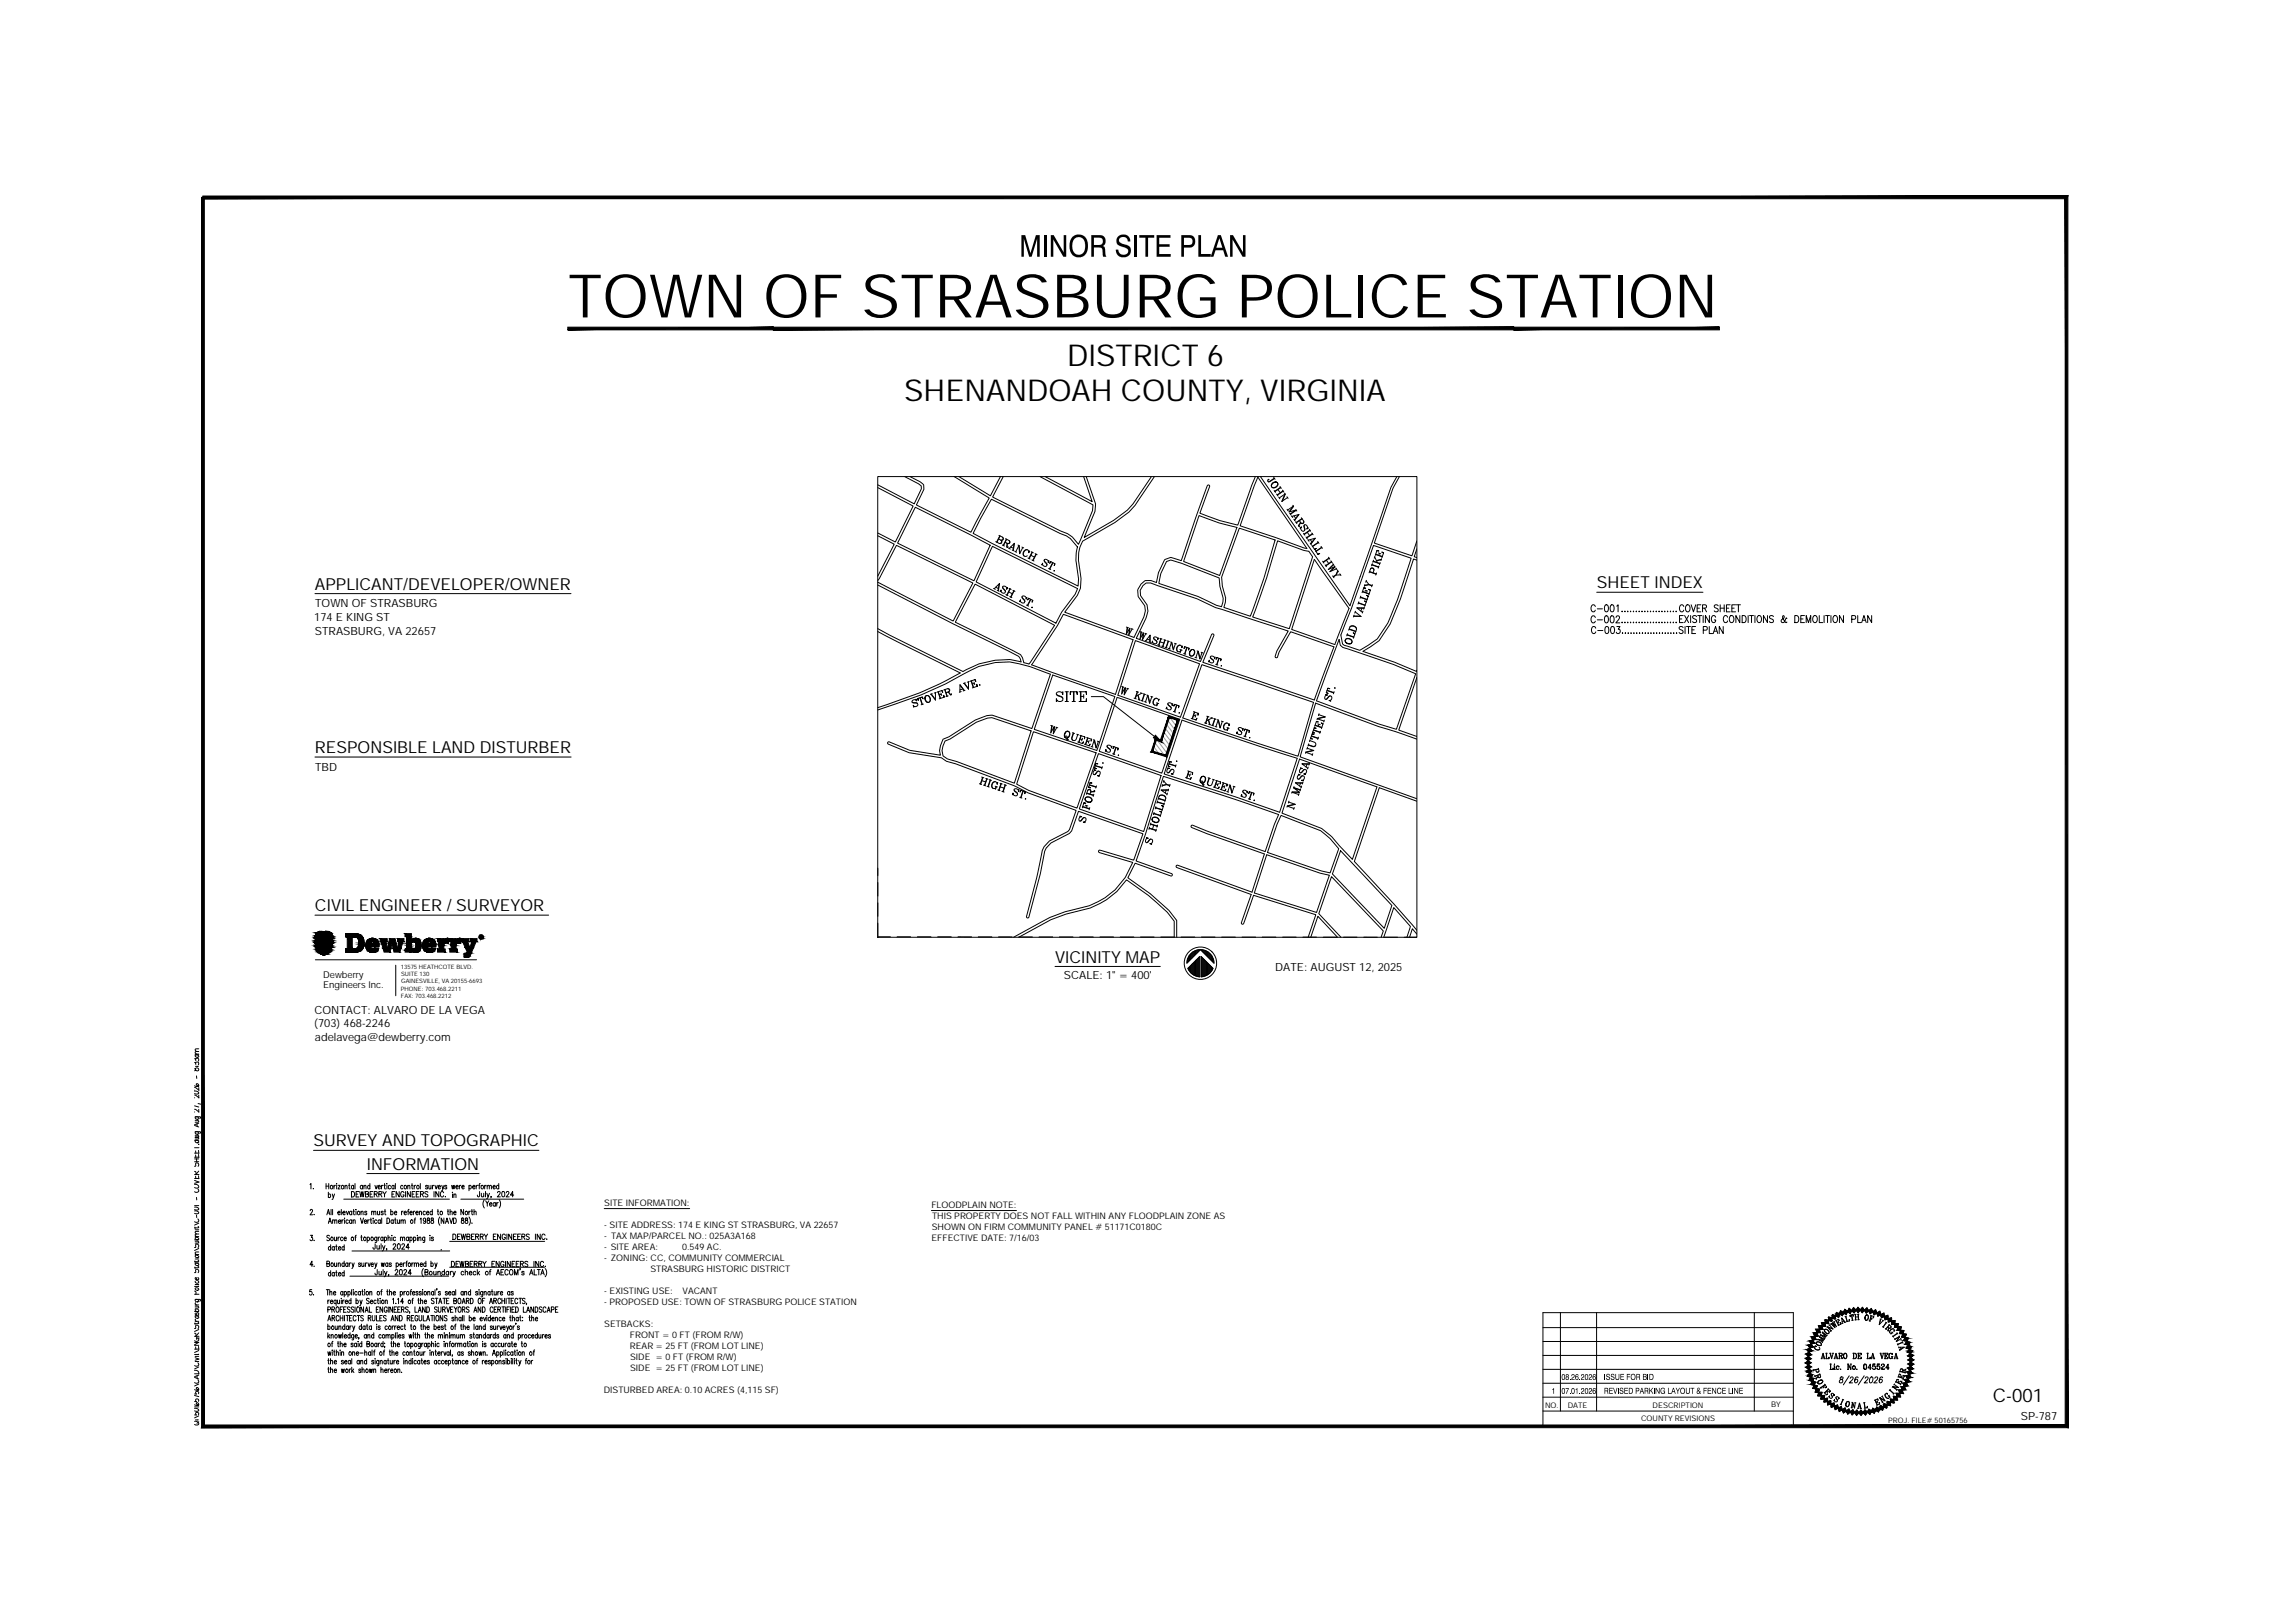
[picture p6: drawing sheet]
<svg xmlns="http://www.w3.org/2000/svg" width="1067mm" height="762mm" viewBox="0 0 1067 762" stroke-linecap="round" stroke-linejoin="round" font-family="sans-serif">
<defs><g id="words">
<text font-size="28.3" x="267" y="149">TOWN OF STRASBURG POLICE STATION</text>
<text font-size="16.9" x="479" y="121">MINOR SITE PLAN</text>
<g font-size="14.1">
<text x="501" y="172">DISTRICT 6</text>
<text x="425" y="188">SHENANDOAH COUNTY, VIRGINIA</text>
</g>
<text font-size="8.8" x="936" y="658">C-001</text>
<g font-size="7.8">
<text x="148" y="277">APPLICANT/DEVELOPER/OWNER</text>
<text x="750" y="276">SHEET INDEX</text>
<text x="148" y="354">RESPONSIBLE LAND DISTURBER</text>
<text x="148" y="428">CIVIL ENGINEER / SURVEYOR</text>
<text x="495" y="452">VICINITY MAP</text>
<text x="147" y="538">SURVEY AND TOPOGRAPHIC</text>
<text x="172" y="549">INFORMATION</text>
</g>
<g font-size="5.3">
<text x="148" y="285">TOWN OF STRASBURG</text>
<text x="148" y="291">174 E KING ST</text>
<text x="148" y="298">STRASBURG, VA 22657</text>
<text x="148" y="362">TBD</text>
<text x="599" y="456">DATE: AUGUST 12, 2025</text>
<text x="500" y="460">SCALE: 1&quot; = 400'</text>
<text x="148" y="476">CONTACT: ALVARO DE LA VEGA</text>
<text x="148" y="482">(703) 468-2246</text>
<text x="148" y="489">adelavega@dewberry.com</text>
<text x="949" y="666">SP-787</text>
</g>
<g font-size="4.7">
<text x="733" y="648">08.26.2026ISSUE FOR BID</text>
<text x="729" y="654">1</text>
<text x="733" y="654">07.01.2026REVISED PARKING LAYOUT &amp; FENCE LINE</text>
</g>
<g font-size="4.4">
<text x="152" y="459">Dewberry</text>
<text x="152" y="464">Engineers Inc.</text>
</g>
<g font-size="4.2">
<text x="284" y="566">SITE INFORMATION:</text>
<text x="437" y="567">FLOODPLAIN NOTE:</text>
<text x="438" y="573">THIS PROPERTY DOES NOT FALL WITHIN ANY FLOODPLAIN ZONE AS</text>
<text x="284" y="577">- SITE ADDRESS: 174 E KING ST STRASBURG, VA 22657</text>
<text x="284" y="582">- TAX MAP/PARCEL NO.: 025A3A168</text>
<text x="437" y="578">SHOWN ON FIRM COMMUNITY PANEL # 51171C0180C</text>
<text x="284" y="587">- SITE AREA:</text>
<text x="320" y="587">0.549 AC.</text>
<text x="437" y="583">EFFECTIVE DATE: 7/16/03</text>
<text x="284" y="592">- ZONING: CC, COMMUNITY COMMERCIAL</text>
<text x="305" y="597">STRASBURG HISTORIC DISTRICT</text>
<text x="284" y="608">- EXISTING USE:</text>
<text x="320" y="608">VACANT</text>
<text x="284" y="613">- PROPOSED USE: TOWN OF STRASBURG POLICE STATION</text>
<text x="284" y="623">SETBACKS:</text>
<text x="296" y="628">FRONT = 0 FT (FROM R/W)</text>
<text x="296" y="633">REAR = 25 FT (FROM LOT LINE)</text>
<text x="296" y="638">SIDE = 0 FT (FROM R/W)</text>
<text x="296" y="644">SIDE = 25 FT (FROM LOT LINE)</text>
<text x="284" y="654">DISTURBED AREA: 0.10 ACRES (4,115 SF)</text>
</g>
<g font-size="3.6">
<text x="725" y="661">NO.</text>
<text x="736" y="661">DATE</text>
<text x="776" y="661">DESCRIPTION</text>
<text x="832" y="661">BY</text>
<text x="771" y="667">COUNTY REVISIONS</text>
</g>
<text font-size="3.5" x="887" y="668">PROJ. FILE# 50165756</text>
<g font-size="2.8">
<text x="188" y="455">13575 HEATHCOTE BLVD.</text>
<text x="188" y="458">SUITE 130</text>
<text x="188" y="462">GAINESVILLE, VA 20155-6693</text>
<text x="188" y="465">PHONE: 703.468.2211</text>
<text x="188" y="468">FAX: 703.468.2212</text>
</g>
</g></defs>
<path d="M548 338l4 5M549 337l3 4M552 338l1 1M541 352l1 1M542 350l2 4M542 349l5 6M543 347l5 7M545 347l4 5M546 346l3 4M546 344l4 4M547 342l3 4M548 340l3 4" fill="none" stroke="#999" stroke-width=".47"/>
<g fill="#000" stroke="#000" stroke-width=".47">
<path d="M543 345l3 4-4-3zM148 440h1zM149 439v1zM150 439h1zM151 438h1zM152 440h1zM152 437h1zM153 439h1zM155 440h1zM148 444h1zM148 442h1zM149 446h1z"/>
<path d="M150 447h1zM150 441h1zM150 443h1zM150 445h1zM150 448h1zM151 441h2zM151 444h2zM152 448h1zM152 446h1zM152 442h1zM152 444h1zM153 448h1z"/>
<path d="M154 443v1zM153 441h1zM153 446h1zM153 444h1zM155 441h1zM155 442h1zM155 444h1zM155 446h1zM168 443h3zM173 447h4zM174 447h2zM174 441h1z"/>
<path d="M195 447h1zM201 447h1zM201 441h1zM210 443h1zM215 441h1zM219 449h1zM857 620h2zM857 620h2v1zM859 619h1v1zM859 618l1 1h-1zM860 618h2v1zM860 617l2 1h-2z"/>
<path d="M862 617h2v1zM862 616l2 1h-2zM864 616h2l-1 1zM864 615l2 1h-2zM866 616h2h-1zM866 615l2 1h-2zM868 615h1zM868 614l1 1h-1zM870 615h1zM870 614l1 1h-1zM871 615h2zM872 614l1 1h-2z"/>
<path d="M873 615h2zM875 614v1h-2zM875 615h2zM875 615l2-1v1zM877 615l2 1zM877 615l2-1v1zM879 616h2zM879 616l2-1v1zM881 616h2v1zM881 616h2zM883 617h2v1zM883 617l2-1v1z"/>
<path d="M885 618h1l1 1zM885 618h1zM887 619h1v1zM887 619h1zM888 620h2zM848 638h2zM848 640h2zM848 636h2zM848 634h2h1zM849 632h2zM848 640l1-1 1 1zM848 638l1-1 1 1z"/>
<path d="M848 636l1-1 1 1zM850 630h1l1 1zM848 634l2-1v1zM849 632l1-1 1 1zM850 628h2l1 1zM850 630l1-1v1zM851 626h2l1 1zM850 628h2zM853 624h1l1 2zM851 626h2zM854 622l2 1zM854 623h2v1z"/>
<path d="M853 624h1zM855 621h2zM855 621h2v2zM888 620h2v2zM890 622h1v1zM891 623h2l-1 2zM890 622l1-1zM892 625h2v1zM892 625h2zM891 623h2zM893 626h2v2zM894 626h1z"/>
<path d="M894 628h2v1zM895 628h1zM895 630h2l-1 1zM895 630h2h-2zM896 632h2l-1 1zM896 634h2v1zM896 632h2h-2zM896 638h3zM896 636h2zM897 634h1h-2zM897 635l1 1h-2zM896 638l1-1 2 1z"/>
<path d="M896 640l1-1 1 1zM848 642h2zM849 644h2h-1zM848 642l1-1 1 1zM849 645h2v1zM849 643l2 1h-2zM850 645h1h-2zM850 647h2l-1 1zM850 647h2h-2zM851 649h1v1zM851 649h1zM852 651h1v1z"/>
<path d="M852 650l1 1zM853 652h1v2zM853 652h1zM854 654h1v1zM855 655h2v2zM854 654h1zM857 657h1v1zM855 655h2zM858 658h2v1zM857 657l1-1zM858 658h2zM860 659h1v1z"/>
<path d="M860 659h1zM861 660h2zM883 660l1 1h-1zM884 660h2v1zM885 659l1 1h-2zM886 658h2v2zM886 658h2h-2zM888 657h1zM888 657h1v1zM889 656h2zM889 656h2v1zM890 654h2z"/>
<path d="M890 654h2v2zM892 653h1l1 1zM893 651h1l1 1zM892 653h1zM894 649h1l1 2zM893 651h1zM894 648h2l1 1zM895 646h2v1zM894 649h1zM895 644h2l1 1zM896 642l2 1zM894 648l2-1v1z"/>
<path d="M896 640l2 1zM895 646l1-1 1 1zM895 644l2-1v1zM896 642l1-1 1 1zM861 660h2v1zM863 661h2v1zM863 661l2-1v1zM865 662h2zM865 662l1-1 1 1zM867 662l2 1zM867 662l1-1 1 1zM869 663h2z"/>
<path d="M869 663l1-1 1 1zM871 663h2zM872 662l1 1h-2zM873 663h2zM874 662l1 1h-2zM875 663h2zM876 662l1 1h-2zM877 663h2zM878 662l1 1h-2zM879 662h2l-1 1zM879 661l2 1h-2zM881 661h2l-1 1z"/>
<path d="M881 661h2h-2zM883 661h1z"/>
<path d="M95 93l1 576v-576zM95 93l1 576-1 1z"/>
<path d="M267 154v1l96-1zM267 155l96-1v1zM363 154v1l348-1zM363 155l348-1v1zM711 154v1l96-1zM711 155l96-1v1z"/>
<path d="M549 336v1l5 1zM549 337l5 1h-1zM553 338l-5 17 6-17zM553 338l-5 17h-1zM540 353l8 2h-1zM540 353h1l6 2zM543 347l-3 6h1zM543 347v1l-2 5zM543 347v1h2zM543 348h2zM549 336l-4 12zM549 336v1l-4 11z"/>
<path d="M148 439v1zM148 439v1z"/>
<path d="M148 440h1zM148 440h1z"/>
<path d="M148 440h1zM148 440h1z"/>
<path d="M148 440h1zM148 440h1z"/>
<path d="M148 440h1zM148 440h1z"/>
<path d="M148 438h1zM148 438h1z"/>
<path d="M148 438h1zM148 438h1z"/>
<path d="M148 438h1zM148 438h1z"/>
<path d="M148 438l1 1zM148 438l1 1z"/>
<path d="M148 439h1zM148 439h1z"/>
<path d="M148 439h1zM148 439h1z"/>
<path d="M148 439h1zM148 439h1z"/>
<path d="M148 439h1zM148 439h1z"/>
<path d="M148 439h1zM148 439h1z"/>
<path d="M148 439h1zM148 439h1z"/>
<path d="M148 439h1zM148 439h1z"/>
<path d="M148 439h1zM148 439h1z"/>
<path d="M148 439h2zM148 439h2z"/>
<path d="M148 439h2zM148 439h1z"/>
<path d="M148 439h2zM148 439h2z"/>
<path d="M150 439h1zM150 439h1z"/>
<path d="M150 437h1zM150 437h1z"/>
<path d="M150 437h1zM150 437h1z"/>
<path d="M150 439h1zM150 439h1z"/>
<path d="M150 437h1zM150 437h1z"/>
<path d="M150 439h1zM150 439h1z"/>
<path d="M150 437h1zM150 437h1z"/>
<path d="M150 439l1 1zM150 440h1z"/>
<path d="M150 437l1 1zM150 437l1 1z"/>
<path d="M150 439h1zM150 439h1z"/>
<path d="M150 438h1zM150 438h1z"/>
<path d="M150 440h1zM150 440h1z"/>
<path d="M150 438h1zM150 438h1z"/>
<path d="M150 439h1zM150 439h1z"/>
<path d="M149 438h2zM149 438h2z"/>
<path d="M149 438h2zM149 438h2z"/>
<path d="M149 439h2zM149 439h2z"/>
<path d="M149 440h2zM149 440h2z"/>
<path d="M149 438h2zM149 438h2z"/>
<path d="M149 438h2zM149 438h2z"/>
<path d="M149 439h2zM149 439h2z"/>
<path d="M149 440h2zM149 440h2z"/>
<path d="M149 438h2zM149 438h2z"/>
<path d="M149 438h2zM149 438h2z"/>
<path d="M149 438h2zM149 438l2 1z"/>
<path d="M149 438h2zM149 438h2z"/>
<path d="M149 438h2zM149 438h2z"/>
<path d="M149 440h2zM149 440h2z"/>
<path d="M151 437h1zM151 437h1z"/>
<path d="M151 437h1zM151 437h1z"/>
<path d="M151 437h1zM151 437h1z"/>
<path d="M151 437l1 1zM151 437l1 1z"/>
<path d="M151 438h1zM151 438h1z"/>
<path d="M151 438h1zM151 438h1z"/>
<path d="M151 438h1zM151 438h1z"/>
<path d="M151 438h1zM151 438h1z"/>
<path d="M151 438h1zM151 438h1z"/>
<path d="M151 438h1zM151 438h1z"/>
<path d="M152 438h1zM152 438h1z"/>
<path d="M152 438h1zM152 438h1z"/>
<path d="M152 438h1zM152 438h1z"/>
<path d="M152 440h1zM152 440h1z"/>
<path d="M152 438h1zM152 438h1z"/>
<path d="M152 440h1zM152 440h1z"/>
<path d="M151 438h2zM151 438h2z"/>
<path d="M151 440h2zM151 440h2z"/>
<path d="M151 438h2zM151 438h2z"/>
<path d="M151 440h2zM151 440h2z"/>
<path d="M151 438h2zM151 438h2z"/>
<path d="M151 440h2zM151 440h2z"/>
<path d="M151 438l2 1zM151 438l2 1z"/>
<path d="M151 440h2zM151 440h2z"/>
<path d="M151 439h2zM151 439h2z"/>
<path d="M151 439h2zM151 439l2 1z"/>
<path d="M152 438h1zM152 438h1z"/>
<path d="M152 438h1zM152 438h1z"/>
<path d="M151 439h2zM151 439h2z"/>
<path d="M151 439h2zM151 439h2z"/>
<path d="M152 438h1zM152 438h1z"/>
<path d="M152 438h1zM152 438h1z"/>
<path d="M151 439h2zM151 439h2z"/>
<path d="M151 439h2zM151 439h2z"/>
<path d="M151 439h2zM151 439h2z"/>
<path d="M151 439h2zM151 439h2z"/>
<path d="M151 439h2zM151 439h2z"/>
<path d="M151 439h2zM151 439h2z"/>
<path d="M152 438h1zM152 438h1z"/>
<path d="M152 438h1zM152 438h1z"/>
<path d="M152 437h1zM152 437l1 1z"/>
<path d="M153 439h1zM153 439h1z"/>
<path d="M153 437h2zM153 437h2z"/>
<path d="M153 439l2 1zM153 439l2 1z"/>
<path d="M153 437l2 1zM153 438h2z"/>
<path d="M153 439h2zM153 439h1z"/>
<path d="M153 440h2zM153 440h2z"/>
<path d="M153 438h2zM153 438h2z"/>
<path d="M153 438h2zM153 438h2z"/>
<path d="M153 439h2zM153 439h2z"/>
<path d="M153 440h2zM153 440h2z"/>
<path d="M153 440h2zM153 440h2z"/>
<path d="M153 438h2zM153 438h2z"/>
<path d="M153 438h2zM153 438h2z"/>
<path d="M153 439h2zM153 439h2z"/>
<path d="M153 440h2zM153 440h2z"/>
<path d="M153 438h2zM153 438h2z"/>
<path d="M153 440h2zM153 440h2z"/>
<path d="M153 438h2zM153 438h2z"/>
<path d="M153 439h2zM153 439h2z"/>
<path d="M153 438h2zM153 438h2z"/>
<path d="M153 438h2zM153 438h2z"/>
<path d="M153 440h2zM153 440h2z"/>
<path d="M153 440h2zM153 440h2z"/>
<path d="M153 438h2zM153 438h2z"/>
<path d="M153 438h2zM153 438h2z"/>
<path d="M153 438h2zM153 438l2 1z"/>
<path d="M153 440h2zM153 440h2z"/>
<path d="M153 440h2zM153 440h2z"/>
<path d="M155 440h1zM155 440h1z"/>
<path d="M155 438h1zM155 438h1z"/>
<path d="M155 438h1zM155 438h1z"/>
<path d="M155 439h1zM155 439v1z"/>
<path d="M155 439h1zM155 439h1z"/>
<path d="M155 438h1zM155 438h1z"/>
<path d="M155 439h1zM155 439h1z"/>
<path d="M155 439h1zM155 439h1z"/>
<path d="M155 438h1zM155 438h1z"/>
<path d="M155 439h1zM155 439h1z"/>
<path d="M155 439h1zM155 439h1z"/>
<path d="M155 438h1zM155 438h1z"/>
<path d="M155 439h1zM155 439h1z"/>
<path d="M155 439h1zM155 439h1z"/>
<path d="M155 438h1zM155 438h1z"/>
<path d="M155 438l1 1zM155 438l1 1z"/>
<path d="M155 439h1zM155 439h1z"/>
<path d="M155 439h1zM155 439h1z"/>
<path d="M155 439h1zM155 439h1z"/>
<path d="M155 439h1zM155 439h1z"/>
<path d="M155 439h1zM155 439h1z"/>
<path d="M155 439h1zM155 439h1z"/>
<path d="M156 439v1zM156 439v1z"/>
<path d="M155 440h1zM155 440h1z"/>
<path d="M163 440l2 5v-5zM163 440l2 5h-2z"/>
<path d="M162 438h5zM162 438h5z"/>
<path d="M162 438h6zM162 438h6z"/>
<path d="M162 438l6 1zM162 438l6 1z"/>
<path d="M162 439h7zM162 439h7z"/>
<path d="M162 439h7zM162 439h7z"/>
<path d="M162 439h8zM162 439h8z"/>
<path d="M162 439h8zM162 439h8z"/>
<path d="M162 439l8 1zM162 439l8 1z"/>
<path d="M162 440h8zM162 440h8z"/>
<path d="M166 440h4zM166 440h4z"/>
<path d="M167 440h3zM167 440h3z"/>
<path d="M167 440h3zM167 440h3z"/>
<path d="M190 438l3 2v-2zM190 438l3 2h-3z"/>
<path d="M191 440l2 1v-1zM191 440l2 1h-2z"/>
<path d="M225 439l1 1zM225 439l1 1z"/>
<path d="M225 439h1zM225 439h1z"/>
<path d="M225 439h1zM225 439h1z"/>
<path d="M225 439h1zM225 439h1z"/>
<path d="M225 439h1zM225 439h1z"/>
<path d="M225 440h1zM225 440h1z"/>
<path d="M225 439h1zM225 439h1zM225 439h1zM225 439h1z"/>
<path d="M225 440h1zM225 440h1z"/>
<path d="M225 440h1zM225 440h1z"/>
<path d="M148 442h1zM148 442h1z"/>
<path d="M148 444h1zM148 444h1z"/>
<path d="M148 444h1zM148 444h1z"/>
<path d="M148 444h1zM148 444h1z"/>
<path d="M148 444h1zM148 444h1z"/>
<path d="M148 444h1zM148 444h1z"/>
<path d="M148 444h1zM148 444h1z"/>
<path d="M148 442h1zM148 442h1z"/>
<path d="M148 442l1 1zM148 442l1 1z"/>
<path d="M148 443h1zM148 443h1z"/>
<path d="M148 440h1zM148 440h1z"/>
<path d="M148 440h1zM148 440h1z"/>
<path d="M148 440h1zM148 440h1z"/>
<path d="M148 440l1 1zM148 440l1 1z"/>
<path d="M148 441h1zM148 441h1z"/>
<path d="M148 443h1zM148 443h1z"/>
<path d="M148 443h1zM148 443h1z"/>
<path d="M148 443h1zM148 443h1z"/>
<path d="M148 441h1zM148 441h1z"/>
<path d="M148 442h1zM148 442h1z"/>
<path d="M148 441h1zM148 441h1z"/>
<path d="M148 443h1zM148 443h1z"/>
<path d="M148 444h1zM148 444h1z"/>
<path d="M148 441h1zM148 441h1z"/>
<path d="M148 442h1zM148 442h1z"/>
<path d="M148 443h1zM148 443h1z"/>
<path d="M148 442h1zM148 442h1z"/>
<path d="M148 444h1zM148 444h1z"/>
<path d="M148 441h1zM148 441h1z"/>
<path d="M148 441h1zM148 441l1 1z"/>
<path d="M148 443h1zM148 443h1z"/>
<path d="M148 444h1zM148 444h1z"/>
<path d="M148 441h1zM148 441h1z"/>
<path d="M148 444h1zM148 444h1z"/>
<path d="M148 441h1zM148 441h1z"/>
<path d="M148 443h1zM148 443h1z"/>
<path d="M148 444h1zM148 444h1z"/>
<path d="M148 441h1zM148 441h1z"/>
<path d="M148 443h1zM148 443h1z"/>
<path d="M148 443h1zM148 443l1 1z"/>
<path d="M148 441h1zM148 441h1z"/>
<path d="M148 441h2zM148 441h2z"/>
<path d="M148 441h1zM148 441h1z"/>
<path d="M149 445h1zM149 445h1z"/>
<path d="M148 443h2zM148 443h2z"/>
<path d="M149 445h1zM149 445h1z"/>
<path d="M148 441h2zM148 441h1z"/>
<path d="M148 443h2zM148 443h1z"/>
<path d="M148 443h2zM148 443h2z"/>
<path d="M148 441h2zM148 441h2z"/>
<path d="M149 445h1zM149 445l1 1z"/>
<path d="M150 446h1zM150 446h1z"/>
<path d="M150 443l1 1zM150 444h1z"/>
<path d="M150 441h1zM150 441h1z"/>
<path d="M150 446h1zM150 446h1z"/>
<path d="M150 444h1zM150 444h1z"/>
<path d="M150 446h1zM150 446h1z"/>
<path d="M150 441h1zM150 441h1z"/>
<path d="M150 446h1zM150 446h1z"/>
<path d="M150 447h1zM150 447h1z"/>
<path d="M150 444h1zM150 444h1z"/>
<path d="M150 443h1zM150 443h1z"/>
<path d="M150 446h1zM150 446h1z"/>
<path d="M150 444h1zM150 444h1z"/>
<path d="M150 441h1zM150 441h1z"/>
<path d="M150 441l1 1zM150 442h1z"/>
<path d="M150 443h1zM150 443h1z"/>
<path d="M150 443h1zM150 443h1z"/>
<path d="M150 446h1zM150 446h1z"/>
<path d="M150 447h1zM150 447h1z"/>
<path d="M150 444h1zM150 444h1z"/>
<path d="M150 445h1zM150 445h1z"/>
<path d="M150 444h1zM150 444h1z"/>
<path d="M150 441h1zM150 441h1z"/>
<path d="M150 446h1zM150 446h1z"/>
<path d="M150 442h1zM150 442h1z"/>
<path d="M150 443h1zM150 443h1z"/>
<path d="M150 446h1zM150 446h1z"/>
<path d="M150 447h1zM150 447h1z"/>
<path d="M150 444h1zM150 444h1z"/>
<path d="M150 445h1zM150 445h1z"/>
<path d="M150 443h1zM150 443h1z"/>
<path d="M150 446h1zM150 446h1z"/>
<path d="M150 444h1zM150 444h1z"/>
<path d="M150 442h1zM150 442h1z"/>
<path d="M150 443h1zM150 443h1z"/>
<path d="M149 441h2zM149 441h2z"/>
<path d="M150 446h1zM150 446h1z"/>
<path d="M149 447h2zM149 447h2z"/>
<path d="M149 444h2zM149 444h2z"/>
<path d="M149 445h2zM149 445h2z"/>
<path d="M149 443h2zM149 443h2z"/>
<path d="M149 441h2zM149 441h2z"/>
<path d="M149 446h2zM149 446h2z"/>
<path d="M149 444h2zM149 444h2z"/>
<path d="M149 442h2zM149 442h2z"/>
<path d="M149 443h2zM149 443h2z"/>
<path d="M149 440h2zM149 440l2 1z"/>
<path d="M150 448h1zM150 448h1z"/>
<path d="M150 448h1zM150 448h1z"/>
<path d="M150 448h1zM150 448h1z"/>
<path d="M150 448h1zM150 448h1z"/>
<path d="M149 446h2zM149 446h2z"/>
<path d="M149 447h2zM149 447h2z"/>
<path d="M149 444h2zM149 444h2z"/>
<path d="M149 445h2zM149 445h2z"/>
<path d="M149 443h2zM149 443h2z"/>
<path d="M149 440h2zM149 440h2z"/>
<path d="M149 440h2zM149 440h2z"/>
<path d="M149 446h2zM149 446h2z"/>
<path d="M149 444h2zM149 444h2z"/>
<path d="M149 442h2zM149 442h2z"/>
<path d="M149 443h2zM149 443h2z"/>
<path d="M149 446h2zM149 446h2z"/>
<path d="M149 447h2zM149 447h2z"/>
<path d="M149 444h2zM149 444h2z"/>
<path d="M149 444h2zM149 444h2z"/>
<path d="M149 445h2zM149 445h2z"/>
<path d="M149 442h2zM149 442h2z"/>
<path d="M149 443h2zM149 443h2z"/>
<path d="M149 443h2zM149 443h2z"/>
<path d="M149 446h2zM149 446h2z"/>
<path d="M149 446l2 1zM149 446l2 1z"/>
<path d="M149 447h2zM149 447h2z"/>
<path d="M149 444l2 1zM149 444l2 1z"/>
<path d="M149 445h2zM149 445h2z"/>
<path d="M149 442h2zM149 442h2z"/>
<path d="M149 442h2zM149 442l2 1z"/>
<path d="M152 445h1zM152 445h1z"/>
<path d="M152 440h1zM152 440h1z"/>
<path d="M152 442h1zM152 442h1z"/>
<path d="M152 447h1zM152 447h1z"/>
<path d="M152 447h1zM152 447h1z"/>
<path d="M152 445h1zM152 445h1z"/>
<path d="M152 440h1zM152 440h1z"/>
<path d="M152 442l1 1zM152 443h1z"/>
<path d="M152 447h1zM152 447h1z"/>
<path d="M152 448h1zM152 448h1z"/>
<path d="M152 445h1zM152 445h1z"/>
<path d="M152 440h1zM152 440h1z"/>
<path d="M152 442h1zM152 442h1z"/>
<path d="M152 443h1zM152 443h1z"/>
<path d="M152 444h1zM152 444h1z"/>
<path d="M152 447h1zM152 447h1z"/>
<path d="M152 448h1zM152 448h1z"/>
<path d="M152 445h1zM152 445h1z"/>
<path d="M152 446h1zM152 446h1z"/>
<path d="M152 440h1zM152 440h1z"/>
<path d="M152 442h1zM152 442h1z"/>
<path d="M152 447h1zM152 447h1z"/>
<path d="M152 448h1zM152 448h1z"/>
<path d="M152 443h1zM152 443h1z"/>
<path d="M152 444h1zM152 444h1z"/>
<path d="M151 447h2zM151 447h2z"/>
<path d="M151 448h2zM151 448h2z"/>
<path d="M151 445h2zM151 445h2z"/>
<path d="M151 440h2zM151 440h2z"/>
<path d="M151 442h2zM151 442h2z"/>
<path d="M151 443h2zM151 443h2z"/>
<path d="M151 444h2zM151 444h2z"/>
<path d="M151 447h2zM151 447h2z"/>
<path d="M151 448h2zM151 448h2z"/>
<path d="M151 445h2zM151 445h2z"/>
<path d="M151 446h2zM151 446h2z"/>
<path d="M151 440l2 1zM151 441h2z"/>
<path d="M151 442h2zM151 442h2z"/>
<path d="M151 443h2zM151 443h2z"/>
<path d="M151 444h2zM151 444h2z"/>
<path d="M151 447h2zM151 447h2z"/>
<path d="M151 448h2zM151 448h2z"/>
<path d="M151 447h2zM151 447h2z"/>
<path d="M151 448h2zM151 448h2z"/>
<path d="M151 445h2zM151 445h2z"/>
<path d="M151 441h2zM151 441h2z"/>
<path d="M151 442h2zM151 442h2z"/>
<path d="M151 443h2zM151 443h2z"/>
<path d="M151 444h2zM151 444h2z"/>
<path d="M151 447h2zM151 447h2z"/>
<path d="M151 447h2zM151 447h2zM151 447h2zM151 447h2z"/>
<path d="M151 448h2zM151 448h2z"/>
<path d="M151 448h2zM151 448h2z"/>
<path d="M151 445h2zM151 445h2z"/>
<path d="M151 446h2zM151 446h2z"/>
<path d="M151 441h2zM151 441h2z"/>
<path d="M151 442h2zM151 442h2z"/>
<path d="M151 443h2zM151 443h2z"/>
<path d="M151 444h2zM151 444h2z"/>
<path d="M151 447h2zM151 447h2zM151 447h2zM151 447h2z"/>
<path d="M151 448h2zM151 448h2z"/>
<path d="M151 447l2 1v-1zM151 447l2 1h-2zM151 448h2zM151 448h2z"/>
<path d="M151 448h2zM151 448h2zM151 448h2zM151 448h2z"/>
<path d="M151 445h2zM151 445h2z"/>
<path d="M151 445h2zM151 445h2z"/>
<path d="M151 446h2zM151 446h2z"/>
<path d="M151 441h2zM151 441h2z"/>
<path d="M151 441h2zM151 441h2z"/>
<path d="M151 442h2zM151 442h2z"/>
<path d="M151 442h2zM151 442h2z"/>
<path d="M151 443h2zM151 443h2z"/>
<path d="M151 443h2zM151 443h2z"/>
<path d="M151 444h2zM151 444h2z"/>
<path d="M151 444h2zM151 444h2z"/>
<path d="M151 445h2zM151 445h2z"/>
<path d="M151 445h2zM151 445h2z"/>
<path d="M151 446h2zM151 446h2z"/>
<path d="M151 441h2zM151 441h2z"/>
<path d="M151 441h2zM151 441h2z"/>
<path d="M151 441h2zM151 441l2 1z"/>
<path d="M151 443h2zM151 443h2z"/>
<path d="M151 443h2zM151 443h2z"/>
<path d="M151 444h2zM151 444h2z"/>
<path d="M151 445l2 1zM151 445l2 1z"/>
<path d="M151 446h2zM151 446h2z"/>
<path d="M151 441h2zM151 441h2z"/>
<path d="M151 441h2zM151 441h2zM151 441h2z"/>
<path d="M151 443h2zM151 443h2z"/>
<path d="M151 443h2zM151 443l2 1zM151 444h2z"/>
<path d="M153 448h1zM153 448h1z"/>
<path d="M153 448h1zM153 448h1z"/>
<path d="M153 448h1zM153 448h1z"/>
<path d="M153 448h1zM153 448h1z"/>
<path d="M153 448h1zM153 448h1z"/>
<path d="M153 448h1zM153 448h1z"/>
<path d="M153 448h1zM153 448h1z"/>
<path d="M153 446h1zM153 446h1z"/>
<path d="M153 441l2 1zM153 442h2z"/>
<path d="M153 443h1zM153 443h1z"/>
<path d="M153 444h1zM153 444h1z"/>
<path d="M153 446h2zM153 446h2z"/>
<path d="M153 447h1zM153 447h1z"/>
<path d="M153 441h1zM153 441h1z"/>
<path d="M153 443h1zM153 443h1z"/>
<path d="M153 444h2zM153 444h2z"/>
<path d="M153 445h1zM153 445h1z"/>
<path d="M153 446h2zM153 446h2z"/>
<path d="M153 444h2zM153 444h2z"/>
<path d="M153 441h2zM153 441h1z"/>
<path d="M153 442h2zM153 442h2z"/>
<path d="M153 443h2zM153 443h1z"/>
<path d="M153 446h2zM153 446h2z"/>
<path d="M153 447h2zM153 447h1z"/>
<path d="M153 441h2zM153 441h2z"/>
<path d="M153 443h2zM153 443h2z"/>
<path d="M153 444h2zM153 444h2z"/>
<path d="M153 445h2zM153 445h1z"/>
<path d="M153 446h2zM153 446h2z"/>
<path d="M153 441h2zM153 441h2z"/>
<path d="M153 442h2zM153 442h2z"/>
<path d="M153 443h2zM153 443h2z"/>
<path d="M153 444h2zM153 444h2z"/>
<path d="M153 446h2zM153 446h2z"/>
<path d="M153 447h2zM153 447h2z"/>
<path d="M153 441h2zM153 441h2z"/>
<path d="M153 443h2zM153 443h2z"/>
<path d="M153 444h2zM153 444h2z"/>
<path d="M153 445h2zM153 445h2z"/>
<path d="M153 446h2zM153 446h2z"/>
<path d="M153 441h2zM153 441h2z"/>
<path d="M153 442h2zM153 442h2z"/>
<path d="M153 443h2zM153 443h2z"/>
<path d="M153 444h2zM153 444h2z"/>
<path d="M153 446h2zM153 446h2z"/>
<path d="M153 447h2zM153 447h2z"/>
<path d="M153 446h2zM153 446h2z"/>
<path d="M153 441h2zM153 441h2z"/>
<path d="M153 443h2zM153 443h2z"/>
<path d="M153 444h2zM153 444h2z"/>
<path d="M153 444h2zM153 444h2z"/>
<path d="M153 445h2zM153 445h2z"/>
<path d="M153 441h2zM153 441h2z"/>
<path d="M153 442h2zM153 442h2z"/>
<path d="M153 443h2zM153 443h2z"/>
<path d="M153 446h2zM153 446h2z"/>
<path d="M153 446h2zM153 446h2z"/>
<path d="M153 446l2 1zM153 446l2 1z"/>
<path d="M153 447h2zM153 447h2z"/>
<path d="M153 447h2zM153 447h2z"/>
<path d="M153 440h2zM153 440h2z"/>
<path d="M153 440h2zM153 440l2 1z"/>
<path d="M153 442h2zM153 442h2z"/>
<path d="M153 443h2zM153 443h2z"/>
<path d="M153 443h2zM153 443h2z"/>
<path d="M153 444h2zM153 444h2z"/>
<path d="M153 444h2zM153 444h2z"/>
<path d="M153 445h2zM153 445h2z"/>
<path d="M153 440h2zM153 440h2z"/>
<path d="M153 440h2zM153 440h2z"/>
<path d="M153 442h2zM153 442h2z"/>
<path d="M153 442h2zM153 442l2 1z"/>
<path d="M153 444l2 1zM153 444l2 1z"/>
<path d="M153 445h2zM153 445h2z"/>
<path d="M155 442h1zM155 442h1z"/>
<path d="M155 445h1zM155 445h1z"/>
<path d="M155 440h1zM155 440h1z"/>
<path d="M155 442h1zM155 442h1z"/>
<path d="M155 445h1zM155 445h1z"/>
<path d="M155 445h1zM155 445h1z"/>
<path d="M155 446h1zM155 446h1z"/>
<path d="M155 445h1zM155 445h1z"/>
<path d="M155 445h1zM155 445h1z"/>
<path d="M155 446h1zM155 446h1z"/>
<path d="M155 445h1zM155 445l1 1z"/>
<path d="M155 440h1zM155 440h1z"/>
<path d="M155 445h1zM155 445h1z"/>
<path d="M155 445h1zM155 445h1z"/>
<path d="M155 445h1zM155 445h1z"/>
<path d="M155 445h1zM155 445h1z"/>
<path d="M155 445h1zM155 445h1z"/>
<path d="M155 445h1zM155 445h1z"/>
<path d="M155 445h1zM155 445h1z"/>
<path d="M155 445h1zM155 445h1z"/>
<path d="M155 442h1zM155 442h1z"/>
<path d="M155 442h1zM155 442h1z"/>
<path d="M155 444h1zM155 444h1z"/>
<path d="M155 440h1zM155 440h1z"/>
<path d="M155 442h1zM155 442h1z"/>
<path d="M155 444h1zM155 444h1z"/>
<path d="M155 442h1zM155 442h1z"/>
<path d="M155 440h1zM155 440h1z"/>
<path d="M155 442h1zM155 442h1z"/>
<path d="M155 442h1zM155 442h1z"/>
<path d="M155 444h1zM155 444h1z"/>
<path d="M155 444h1zM155 444h1z"/>
<path d="M155 442h1zM155 442h1z"/>
<path d="M155 442l1 1zM155 442l1 1z"/>
<path d="M155 444h1zM155 444h1z"/>
<path d="M155 440h1zM155 440h1z"/>
<path d="M155 441h1zM155 441l1 1z"/>
<path d="M155 443h1zM155 443h1z"/>
<path d="M155 440h1zM155 440h1z"/>
<path d="M155 444h1zM155 444h1z"/>
<path d="M155 440l1 1zM155 440l1 1z"/>
<path d="M155 441h1zM155 441h1z"/>
<path d="M155 441h1zM155 441h1z"/>
<path d="M155 443h1zM155 443h1z"/>
<path d="M155 444h1zM155 444h1z"/>
<path d="M155 443h1zM155 443h1z"/>
<path d="M155 443h1zM155 443l1 1z"/>
<path d="M155 441h1zM155 441h1z"/>
<path d="M155 441h1zM155 441h1z"/>
<path d="M155 443h1zM155 443h1z"/>
<path d="M155 443h1zM155 443h1z"/>
<path d="M155 443h1zM155 443h1z"/>
<path d="M155 443h1zM155 443h1z"/>
<path d="M155 441h1zM155 441h1z"/>
<path d="M155 441h1zM155 441h1z"/>
<path d="M155 441h1zM155 441h1z"/>
<path d="M155 441h1zM155 441h1z"/>
<path d="M155 441h1zM155 441h1zM155 441h1z"/>
<path d="M155 441h1zM155 441h1z"/>
<path d="M155 441h1zM155 441h1z"/>
<path d="M155 441h1zM155 441h1z"/>
<path d="M155 443h1zM155 443h1z"/>
<path d="M155 443h1zM155 443h1z"/>
<path d="M155 443h1zM155 443h1z"/>
<path d="M155 443h1zM155 443h1z"/>
<path d="M155 443h1zM155 443h1z"/>
<path d="M155 444h1zM155 444h1z"/>
<path d="M162 447h6zM162 447h5z"/>
<path d="M162 447h6zM162 447h6z"/>
<path d="M162 447h7zM162 447h6z"/>
<path d="M162 446h7zM162 446l7 1z"/>
<path d="M162 446h8zM162 446h7z"/>
<path d="M162 446h8zM162 446h8z"/>
<path d="M162 446h8zM162 446h8z"/>
<path d="M162 445h8zM162 445l8 1z"/>
<path d="M167 445h3zM166 445h4z"/>
<path d="M168 440h2zM168 440h2z"/>
<path d="M168 440l3 1zM168 440l3 1z"/>
<path d="M167 445h3zM167 445h3z"/>
<path d="M168 445h3zM167 445h3z"/>
<path d="M168 441h3zM168 441h3z"/>
<path d="M168 441h3zM168 441h3z"/>
<path d="M168 445h3zM168 445h3z"/>
<path d="M168 441h3zM168 441h3z"/>
<path d="M168 445h3zM168 445h3z"/>
<path d="M168 444h3zM168 444l3 1z"/>
<path d="M168 441h3zM168 441h3z"/>
<path d="M168 441l3 1zM168 441l3 1z"/>
<path d="M168 444h3zM168 444h3z"/>
<path d="M168 444h3zM168 444h3h-3z"/>
<path d="M168 442h3zM168 442h3z"/>
<path d="M168 442h3zM168 442h3z"/>
<path d="M168 442l3 1zM168 442l3 1z"/>
<path d="M168 443l3 1v-1zM168 443l3 1h-3z"/>
<path d="M168 443h3zM168 443h3z"/>
<path d="M168 443h3zM168 443h3z"/>
<path d="M168 443h3zM168 443h3h-3zM168 443h3z"/>
<path d="M172 444h2zM172 444h2z"/>
<path d="M172 444h2zM172 444h2z"/>
<path d="M172 444l2 1v-1zM172 444l2 1h-2z"/>
<path d="M172 443h2zM172 443h2h-2z"/>
<path d="M172 445h2zM172 445h2z"/>
<path d="M172 443h2zM172 443h2z"/>
<path d="M172 445h2zM172 445h2z"/>
<path d="M172 445h3zM172 445h3z"/>
<path d="M172 442l2 1v-1zM172 442l2 1h-2z"/>
<path d="M172 442h2zM172 442h2z"/>
<path d="M172 442h2zM172 442h2z"/>
<path d="M174 447h2zM175 447h1z"/>
<path d="M172 445l3 1zM172 445l3 1z"/>
<path d="M172 446h3zM172 446h3z"/>
<path d="M172 442h3zM172 442h2z"/>
<path d="M174 441h1zM174 441h1z"/>
<path d="M174 441h2zM174 441h2z"/>
<path d="M174 441h2zM174 441h2z"/>
<path d="M174 441h2zM173 441h3z"/>
<path d="M174 447h2zM174 447h2z"/>
<path d="M174 447h2zM174 447h2z"/>
<path d="M173 441h4zM173 441h4z"/>
<path d="M174 447h3zM174 447h2z"/>
<path d="M173 441h4zM173 441h4z"/>
<path d="M173 441h4zM173 441h4z"/>
<path d="M173 447h4zM173 447h4zM173 447h4z"/>
<path d="M173 446h4zM173 446l4 1z"/>
<path d="M173 441h4zM173 441h4z"/>
<path d="M173 441l4 1zM173 441l4 1h-5z"/>
<path d="M173 446h4zM173 446h4z"/>
<path d="M173 446h4zM173 446h4z"/>
<path d="M172 442h5zM172 442h5z"/>
<path d="M172 442h6zM172 442h6z"/>
<path d="M172 446h5zM172 446h5z"/>
<path d="M172 446h6zM172 446h5z"/>
<path d="M175 442h3zM175 442h3z"/>
<path d="M175 442h3zM175 442h3z"/>
<path d="M175 442h3zM175 442h3z"/>
<path d="M172 446h6zM172 446h6z"/>
<path d="M172 446h6zM172 446h6z"/>
<path d="M176 442l2 1zM176 442l2 1z"/>
<path d="M175 446h3zM175 446h3z"/>
<path d="M175 445h3zM175 446h3z"/>
<path d="M176 443h2zM176 443h2z"/>
<path d="M176 443h2zM176 443h2h-2z"/>
<path d="M176 445h2zM176 445h2h-3z"/>
<path d="M172 443h6zM172 443h6z"/>
<path d="M172 443h6zM172 443h6z"/>
<path d="M172 443l6 1v-1zM172 443l6 1h-6z"/>
<path d="M172 444h6zM172 444h6z"/>
<path d="M172 444h6zM172 444h6h-6z"/>
<path d="M172 444h6zM172 444h6z"/>
<path d="M179 442l2 1v-1zM179 442l2 1h-2z"/>
<path d="M179 443l3 2-1-2zM179 443l3 2h-2z"/>
<path d="M178 441l4 1v-1zM178 441l4 1h-4z"/>
<path d="M180 445l3 2 1-2zM180 445l3 2h-3z"/>
<path d="M182 443l2 2v-2zM182 443l2 2h-2z"/>
<path d="M183 441l3 2v-2zM183 441l3 2h-4z"/>
<path d="M184 443l3 2-1-2zM184 443l3 2h-2z"/>
<path d="M185 445l3 2v-2zM185 445l3 2h-3z"/>
<path d="M187 443l1 2 1-2zM187 443l1 2h-1z"/>
<path d="M187 442l2 1v-1zM187 442l2 1h-2z"/>
<path d="M187 441l3 1v-1zM187 441l3 1h-3z"/>
<path d="M190 446h3zM190 446h3z"/>
<path d="M190 446l3 1v-1zM190 446l3 1h-3z"/>
<path d="M191 444h2zM191 444h2z"/>
<path d="M191 444h2zM191 444h2h-2z"/>
<path d="M191 444l2 1v-1zM191 444l2 1h-2z"/>
<path d="M191 443l2 1v-1zM191 443l2 1h-2z"/>
<path d="M191 441l2 1zM191 441l2 1z"/>
<path d="M191 445h2zM191 445h2z"/>
<path d="M191 443h2zM191 443h2h-2z"/>
<path d="M191 445h3zM191 445h3z"/>
<path d="M191 442h3zM191 442l2 1z"/>
<path d="M191 445h3zM191 445h3z"/>
<path d="M191 442h3zM191 442h3z"/>
<path d="M191 445h3zM191 445h3z"/>
<path d="M195 441h1zM195 441h1z"/>
<path d="M195 441h1zM194 441h2z"/>
<path d="M194 441h2zM194 441h2z"/>
<path d="M194 447h2zM194 447h2z"/>
<path d="M194 447h2zM194 447h2z"/>
<path d="M194 441h2zM194 441h2z"/>
<path d="M194 441h2zM194 441h2z"/>
<path d="M194 447h2zM194 447h2z"/>
<path d="M194 447h2zM194 447h2z"/>
<path d="M194 441h3zM194 441h3z"/>
<path d="M194 441h3zM194 441h3z"/>
<path d="M194 447h3zM194 447h2z"/>
<path d="M193 447h4zM193 447h4z"/>
<path d="M194 441h3zM194 441h3z"/>
<path d="M193 441h4zM193 441h4z"/>
<path d="M193 441l4 1zM193 441l4 1z"/>
<path d="M193 446h4zM193 446l4 1z"/>
<path d="M193 446h4zM193 446h4z"/>
<path d="M191 442h6zM191 442h6z"/>
<path d="M193 446h4zM193 446h4z"/>
<path d="M191 442h6zM191 442h6h-6z"/>
<path d="M190 446h7zM190 446h7z"/>
<path d="M190 446h7zM190 446h7z"/>
<path d="M194 442h4zM194 442h4z"/>
<path d="M194 442h4zM194 442h4z"/>
<path d="M194 445h4zM194 445h4z"/>
<path d="M191 445h7zM191 445l6 1z"/>
<path d="M195 442l3 1zM195 442l3 1z"/>
<path d="M195 445h3zM194 445h4z"/>
<path d="M195 443h3zM195 443h3z"/>
<path d="M195 445h3zM195 445h3z"/>
<path d="M195 443h3zM195 443h3h-3z"/>
<path d="M195 445h3zM195 445h3z"/>
<path d="M195 445h3zM195 445h3z"/>
<path d="M195 443h3zM195 443h3z"/>
<path d="M195 444h3zM195 444l3 1z"/>
<path d="M195 443l3 1v-1zM195 443l3 1h-3z"/>
<path d="M195 444h3zM195 444h3z"/>
<path d="M195 444h3zM195 444h3z"/>
<path d="M195 444h3zM195 444h3z"/>
<path d="M198 444h3zM198 444h3z"/>
<path d="M198 444h3zM198 444h3z"/>
<path d="M198 444l3 1v-1zM198 444l3 1h-2z"/>
<path d="M199 443h2zM199 443h2h-3z"/>
<path d="M199 443h2zM199 443h2z"/>
<path d="M199 445h2zM199 445h2z"/>
<path d="M199 445h2zM199 445h2z"/>
<path d="M199 445h2zM199 445h2z"/>
<path d="M199 442l2 1v-1zM199 442l2 1h-2z"/>
<path d="M199 442h2zM199 442h2z"/>
<path d="M199 442h2zM199 442h2z"/>
<path d="M201 447h1zM201 447h1z"/>
<path d="M199 445l2 1zM199 445l2 1z"/>
<path d="M199 446h3zM199 446h3z"/>
<path d="M199 442h3zM199 442h2z"/>
<path d="M201 441h1zM201 441h1z"/>
<path d="M201 441h2zM201 441h2z"/>
<path d="M201 441h2zM201 441h2z"/>
<path d="M201 441h2zM200 441h3z"/>
<path d="M201 447h2zM201 447h1z"/>
<path d="M201 447h2zM201 447h2z"/>
<path d="M200 441h4zM200 441h4z"/>
<path d="M200 447h3zM200 447h3z"/>
<path d="M200 447h3zM200 447h3z"/>
<path d="M200 441h4zM200 441h4z"/>
<path d="M200 441h4zM199 441h5z"/>
<path d="M200 447h4zM200 447h3z"/>
<path d="M200 446h4zM200 446l4 1z"/>
<path d="M199 441h5zM199 441h5z"/>
<path d="M199 441l5 1zM199 441l5 1h-5z"/>
<path d="M199 446h5zM199 446h5z"/>
<path d="M199 446h5zM199 446h5z"/>
<path d="M199 442h5zM199 442h5z"/>
<path d="M199 442h5zM199 442h5z"/>
<path d="M199 446h5zM199 446h5z"/>
<path d="M199 446h5zM199 446h5z"/>
<path d="M202 442h2zM202 442h2z"/>
<path d="M202 442h2zM202 442h2z"/>
<path d="M202 442h2zM202 442h2z"/>
<path d="M199 446h5zM199 446h5z"/>
<path d="M199 446h5zM199 446h5z"/>
<path d="M202 442l2 1zM202 442l2 1z"/>
<path d="M202 446h2zM202 446h2z"/>
<path d="M202 445h2zM202 446h2z"/>
<path d="M202 443h3zM202 443h3z"/>
<path d="M202 445h3zM202 445h2h-2z"/>
<path d="M202 443h3zM202 443h3h-3z"/>
<path d="M198 443h7zM198 443h7z"/>
<path d="M198 443h7zM198 443h7z"/>
<path d="M198 443l7 1v-1zM198 443l7 1h-7z"/>
<path d="M198 444h7zM198 444h7z"/>
<path d="M198 444h7zM198 444h7z"/>
<path d="M198 444h7zM198 444h7h-7z"/>
<path d="M205 441h3zM205 441h3h-3z"/>
<path d="M205 441l3 1v-1zM205 441l3 1h-3z"/>
<path d="M206 444h2zM206 444h2z"/>
<path d="M206 444l2 2v-2zM206 444l2 2h-2z"/>
<path d="M206 443l2 1v-1zM206 443l2 1h-2z"/>
<path d="M206 443h2h1zM206 443h2z"/>
<path d="M206 443h3zM206 443h3z"/>
<path d="M205 446l4 1v-1zM205 446l4 1h-4z"/>
<path d="M206 443h3zM206 443h3z"/>
<path d="M206 443h4zM206 443h3z"/>
<path d="M206 443h4zM206 443h4z"/>
<path d="M210 441h1zM210 441h1z"/>
<path d="M210 441h1zM210 441h1z"/>
<path d="M210 441h1zM209 441h2z"/>
<path d="M209 441h2zM209 441h2z"/>
<path d="M209 441h2zM209 441h2h-2z"/>
<path d="M209 441l2 1v-1zM209 441l2 1h-3z"/>
<path d="M205 442h6zM205 442h6z"/>
<path d="M206 442l5 1v-1zM206 442l5 1h-5z"/>
<path d="M210 443h1zM210 443h1z"/>
<path d="M211 441h3zM211 441h3h-3z"/>
<path d="M211 441l3 1v-1zM211 441l3 1h-3z"/>
<path d="M212 444h2zM212 444h2z"/>
<path d="M212 444l2 2v-2zM212 444l2 2h-2z"/>
<path d="M212 443l2 1v-1zM212 443l2 1h-2z"/>
<path d="M212 443h2h1zM212 443h2z"/>
<path d="M212 443h3zM212 443h3z"/>
<path d="M211 446l4 1v-1zM211 446l4 1h-4z"/>
<path d="M212 443h3zM212 443h3z"/>
<path d="M212 443h3zM212 443h3z"/>
<path d="M212 443h4zM212 443h3z"/>
<path d="M215 441h1zM215 441h1z"/>
<path d="M215 441h1zM215 441h1z"/>
<path d="M215 441h1zM215 441h1z"/>
<path d="M215 441h1zM215 441h1h-2z"/>
<path d="M214 441l2 1v-1zM214 441l2 1h-2z"/>
<path d="M211 442h5zM211 442h5z"/>
<path d="M212 442l4 1v-1zM212 442l4 1h-4z"/>
<path d="M218 448h1zM218 448h1z"/>
<path d="M217 442l4 3-1-3zM217 442l4 3h-3z"/>
<path d="M218 449h2zM218 449h2z"/>
<path d="M218 449h2zM218 449h2z"/>
<path d="M218 449h2zM218 449h2z"/>
<path d="M217 441l3 1v-1zM217 441l3 1h-3z"/>
<path d="M218 449h2zM218 449h2z"/>
<path d="M218 449h2zM218 449h2z"/>
<path d="M218 449h3zM218 449h2z"/>
<path d="M218 448l3 1v-1zM218 448l3 1h-3z"/>
<path d="M218 448h3zM218 448h3h-3z"/>
<path d="M219 448h2zM219 448h2z"/>
<path d="M219 448h2zM219 448h2z"/>
<path d="M219 447l2 1v-1zM219 447l2 1h-2z"/>
<path d="M219 447h2zM219 447h2z"/>
<path d="M218 445l3 2 1-2zM218 445l3 2h-2z"/>
<path d="M222 442v3l2-3zM222 442v3h-1z"/>
<path d="M221 441l3 1v-1zM221 441l3 1h-3z"/>
<path d="M225 440l1 1zM225 440l1 1z"/>
<path d="M225 440h1zM225 440h1z"/>
<path d="M225 440h1zM225 440h1z"/>
<path d="M226 440l1 1zM226 440l1 1z"/>
<path d="M857 620v1h2zM857 621l2 1z"/>
<path d="M859 619v1h1zM859 620h1z"/>
<path d="M860 618v1h2zM860 619h2z"/>
<path d="M862 617v1h2zM862 618h2h-1z"/>
<path d="M864 616v1h1zM864 617h1v1z"/>
<path d="M866 616h1zM866 616h1v1z"/>
<path d="M868 615v1h1zM868 616h1v1z"/>
<path d="M870 615h1zM869 615h2v1z"/>
<path d="M871 615h2zM871 615h2l-1 1z"/>
<path d="M873 615h2zM874 615h1l-1 1z"/>
<path d="M875 615h2zM876 615h1l-1 2z"/>
<path d="M877 615l2 1zM878 616h1l-1 1z"/>
<path d="M879 616h1h1zM880 616h1l-1 1z"/>
<path d="M881 616v1h2zM881 617h2l-1 1z"/>
<path d="M883 617v1h2zM883 618h2l-2 1z"/>
<path d="M885 618v1h2zM885 619h2l-2 1z"/>
<path d="M887 619v1h1zM887 620h1l-1 1z"/>
<path d="M848 638h2zM848 638h2l-1 1z"/>
<path d="M848 640h2zM848 640h2l-1 1z"/>
<path d="M848 636h2zM848 636h2l-1 1z"/>
<path d="M848 634h1h2zM849 634h2l-2 1z"/>
<path d="M849 632h2zM849 632h2l-1 1z"/>
<path d="M850 630v1h2zM850 631h2h-2z"/>
<path d="M850 628l1 1h2zM851 629h2z"/>
<path d="M851 626l1 1h2zM852 627h2z"/>
<path d="M853 624v2h2zM853 626h2z"/>
<path d="M854 623v1h2zM854 624h2z"/>
<path d="M855 621l1 2h1zM856 623h1z"/>
<path d="M888 620v2h2zM888 622h2z"/>
<path d="M890 622v1h1zM890 623h1z"/>
<path d="M891 623v2h1zM891 625h1z"/>
<path d="M892 625v1h2zM892 626h2z"/>
<path d="M893 626v2h2zM893 628h2z"/>
<path d="M894 628v1h2zM894 629h2z"/>
<path d="M895 630v1h1zM895 631h1v1z"/>
<path d="M896 632l-1 1h2zM895 633h2v1z"/>
<path d="M896 634v1h2zM896 635h2h-1z"/>
<path d="M896 638l2 1zM896 639h2h-1z"/>
<path d="M896 636v1h2zM896 637h2h-1z"/>
<path d="M848 642h2zM848 642h2l-1 1z"/>
<path d="M849 644h-1h2zM848 644h2v1z"/>
<path d="M849 645v1h2zM849 646h2l-1 1z"/>
<path d="M850 647l-1 1h2zM849 648h2v1z"/>
<path d="M851 649l-1 1h2zM850 650h2z"/>
<path d="M852 651l-1 1h2zM851 652h2z"/>
<path d="M853 652l-1 2h2zM852 654h2z"/>
<path d="M854 654v1h1zM854 655h1z"/>
<path d="M855 655v2h2zM855 657h2z"/>
<path d="M857 657l-1 1h2zM856 658h2z"/>
<path d="M858 658v1h2zM858 659h2l-2 1z"/>
<path d="M860 659v1h1zM860 660h1l-1 1z"/>
<path d="M884 660v1h2zM884 661h2z"/>
<path d="M886 658v2h2zM886 660h2z"/>
<path d="M888 657v1h1zM888 658l1 1z"/>
<path d="M889 656v1h2zM889 657h2z"/>
<path d="M890 654l1 2h1zM891 656h1z"/>
<path d="M892 653v1h2zM892 654h2z"/>
<path d="M893 651v1h2zM893 652h2z"/>
<path d="M894 649v2h2zM894 651h2z"/>
<path d="M894 648l1 1h2zM895 649h2h-2z"/>
<path d="M895 646v1h2zM895 647h2h-1z"/>
<path d="M895 644l1 1h2zM896 645h2h-2z"/>
<path d="M896 642l2 1zM896 643h2h-1z"/>
<path d="M896 640l2 1zM896 641h2h-1z"/>
<path d="M96 669l-1 1 875-1zM95 670l875-1 1 1zM970 93v576l1 1zM970 93l1-1v578zM95 93h875l1-1zM95 92h876l-876 1z"/>
<path d="M861 660l1 1h1zM862 661h1l-1 1z"/>
<path d="M863 661v1h2zM863 662h2l-1 1z"/>
<path d="M865 662h2zM865 662h2l-1 1z"/>
<path d="M867 662l2 1zM867 663h2l-1 1z"/>
<path d="M869 663h2zM869 663h2l-1 1z"/>
<path d="M871 663h2zM871 663h2l-1 2z"/>
<path d="M873 663h2zM873 663h2l-1 2z"/>
<path d="M875 663h2zM875 663h2l-1 1z"/>
<path d="M877 663h2zM877 663h2l-1 1z"/>
<path d="M879 662v1h1zM879 663h1v1z"/>
<path d="M881 661v1h1zM881 662h1v1z"/>
<path d="M883 661h1zM883 661h1v1z"/>
</g>
<g fill="none" stroke="#000" stroke-width=".47">
<path d="M412 224h253v216h-253zM412 229l17 9-9 16-8-4M425 224l8 4v1l-4 8-17-9M427 224l7 3a6 6 0 0 1-2 7l-2 3 26 13 8-16-16-10M430 238l35 18-8 17-36-18zM450 224l15 9 5-9M466 234l37 19 3 4-1 6 1 9v3l-49-25zM471 224l-5 9 32 16a14 14 0 0 1 8 7l7-16v-3l-25-13M491 224l22 12-4-12M510 224l2 7a13 13 0 0 1 0 14l-3 7a74 74 0 0 0 22-14l10-14M589 224l-8 23-8-3-10-3 5-13h-1l-12 35-5-1-3 1-3 6-1 4a6 6 0 0 0-7 1 6 6 0 0 0-1 7 7 7 0 0 1 2 9l-5 9-32-12 2-3a15 15 0 0 0 5-15 18 18 0 0 1 1-15l11-6a46 46 0 0 0 16-14l7-10M591 224l23 33-32-10z"/>
<path d="M592 224l42 60 14-41a62 62 0 0 1 8-19M596 225l-1 1h1l2-1-3 1M598 224l1 1M598 230l1 1M599 232l1 1M600 227a1.5 1.5 0 0 0-3 0 1.5 1.5 0 0 0 1 2 1.4 1.4 0 0 0 2-1 1.4 1.4 0 0 0-1-2l-1 1-1 1M600 227a1.9 1.9 0 0 1-3 2M600 230l1 1M600 233l1 1M601 228l1 1M601 229l-2 2M602 230l1 1"/>
<path d="M602 230l-2 2M603 231l-3 1M603 232h.1M603 232l-1 3 3-1M603 232l-2 2M603 232l-1 3M604 233l1 1M604 239l1 1M605 239l2-1-2 2 4-1-3 2M607 237v1l-1 2M609 239v1M609 240l-3 1"/>
<path d="M657 224l-3 6-9 25 18 6 2-7M412 252l8 4-8 15M466 256l40 20-1 3-7 8-2 6-38-20zM468 254l2 1v-1l-1 1M469 251l2 2-1 1M469 252l-1 3M470 252l-2 3M471 256h1M471 252v2l-2-1M471 256l2-3-2 3M472 253l2 1v1h-2M473 255v2"/>
<path d="M474 257v1M474 254v1h-1M474 257l2-2v3M475 257h1M475 258l1 1M476 255v3M477 259h.1M478 256h1v4M478 256l1 4 1-3M478 256l-1 3M480 257h1M482 258a1.9 1.9 0 0 0-1 3"/>
<path d="M483 259v1v-1a1.4 1.4 0 0 0-2-1 1.4 1.4 0 0 0 0 2 1.4 1.4 0 0 0 1 1M484 259l1 1M485 259l-2 3 2-3M486 260h1M563 242l10 4 8 2-8 22-17-6zM582 248l17 6-6 17-6 18-12-4a11 11 0 0 0-1-10v-4zM600 254l15 5 1 2-11 34-17-5 7-19zM606 241v1M606 242l1 1M608 244v1M608 242v1M608 245l1 1"/>
<path d="M610 242l-2 2 2-2h-3M611 245l-1 2M611 243l1 2v1h-1l-1-2M611 243l-2 2 2-1M612 250l1 1M612 245v1h-1M612 246l1 3a1.1 1.1 0 0 1-2 0 1.1 1.1 0 0 1 0-2l-1 1h1M613 252l1 1M614 250l1 1M614 248a1 1 0 0 0 0-1 1 1 0 0 0-2 0l1 2M614 253l1 1M614 254l4-1-2 2"/>
<path d="M615 249h.1M615 249l-3 2M615 255l1 1M615 253l1 2M616 250l1 1M616 256l1 2 1-1-1 1M616 251l-3 1M616 251l-2 2M617 253l-2 2M618 258l1 2h1h-1M618 259l3-2-3 2M619 254v1"/>
<path d="M619 255l-3 1M619 255l-3 2M620 257h1M645 256l18 6-8 22a63 63 0 0 1-8 16l-9 5-7-2-1-1v-4zM647 259v-1l-1 3M647 260h1M648 260l-1 1M650 260l-1-1 1 1-1 2M665 258l-1 3 1 1M148 279h120M412 275l66 33 1 3a35 35 0 0 0-27 4l-40-20M412 273l9-17 36 18-9 18-36-19"/>
<path d="M458 274l37 20-12 18-2-1-2-4-30-15zM467 276v1M467 276l2-2v3M468 276h1M468 277l1 1M469 274v3M471 276l1 1a1.1 1.1 0 0 1-1 2 1.1 1.1 0 0 1-1-2v1v-1M472 279l1 1M473 276v1a1.1 1.1 0 0 0-1-2 1 1 0 0 0-1 1l1 2M474 278l1 1M474 276l1 1M474 276l-1 3 1-2"/>
<path d="M476 277l1 1M476 277l-1 3 1-3M483 262h1M484 261l2 1M485 263h.1M486 260l-1 3 2-3M490 263l2 2a1.1 1.1 0 0 1-2 1 1.1 1.1 0 0 1 0-2l-1 1h1M492 264l1-1-1 1a1 1 0 0 0 0-1 1.1 1.1 0 0 0-2 1l2 1M492 267h1M493 264l2 1v1v-1M494 264l-1 3M495 268h.1"/>
<path d="M537 275l1-1h2l3 1a155 155 0 0 1 28 10l34 11-5 10-1 2v1h1l1-3 5-9 20 7-9 25-52-18 5-13h-1l-5 13-30-11a40 40 0 0 0 5-13v-3l-3-4-1-3zM548 264a7 7 0 0 1 7 0l17 7 1 4a11 11 0 0 1 1 10l-3-1a122 122 0 0 0-27-10l1-5zM617 263l16 23-6 17-21-7zM621 263l1 1M622 265l1 1M623 263l1 2M624 262v1M624 262l-3 2M625 263l1 1M625 264l-3 2M625 264l-2 2M626 270v1"/>
<path d="M626 265v1M626 265l-2 2 3-1-3 2 3-1M627 266l-2 2M627 267h1M628 268h.1M628 268l-1 2-1 1 1-1zM629 269l1 1M629 270h-2M639 280v1M640 278l3 1M640 276h1h-1v2M641 275l2-1 1 1h-1h-2"/>
<path d="M641 274v1M641 277l1 1M641 273l2 1M642 277l-1 1M642 272l-1 1M642 280v-1v1v2M643 268l3 1M643 277v2M643 267h2v1M644 265l3 1M644 274v2M644 265v1"/>
<path d="M645 269v-2h-1h-1v2M645 264l3 1M645 263l3 2M645 263v1M645 262l2 2M646 261l-1 1M646 260l3 1M646 269v1M647 266v1M648 264v1M649 263h-3M649 262l-1 1"/>
<path d="M665 263l-1-1-6 19-5 12-5 8-8 5 15 5 10 4M750 278h50M412 297l39 19-19 9-20 7M474 280l1 1M480 280l1 2a1.1 1.1 0 0 1-1 1 1.1 1.1 0 0 1-1-1M482 281v-1v1a1 1 0 0 0-1-1 1 1 0 0 0-1 1l1 1M482 284l1 1M483 281l-1 1 1-1 2 1v1v-1M484 281l-2 3M484 281l-1 3M485 285h.1M499 288l33 12-8 26-40-14 13-18z"/>
<path d="M529 294l1 1M529 295v3l1-3v3l2-3M529 295v2M531 295l-1 2M531 295h1M535 297h1M537 297v3M538 297v1M538 297l-2 3 1-3-2 3 1-3v2M540 299v2M542 300l1 1a1 1 0 0 1-1 1 1 1 0 0 1-1-1v1v-1M544 300v-1v1a.9 .9 0 0 0-1-1 .9 .9 0 0 0-1 1l1 1"/>
<path d="M545 300h1M545 300l-1 3M633 298l3 1M633 298l-1 1M633 296l1-2a1.8 1.8 0 0 1 2 0 1.8 1.8 0 0 1 1 2l-1 1M633 295l4 1M634 294a1.9 1.9 0 0 1 3 2M636 289h3M636 289v1M636 298l-1-1h1l-1 3M636 287l3 2h-3M636 287v1"/>
<path d="M637 286h3M638 283l3 1M638 283v1M639 286v1M640 287v1M641 285h-4l3 3M641 285l-1 1M641 283v-1h1l-1 3M642 281l-3-1 3 2M749 285a1 1 0 0 0-1-1 1 1 0 0 0-1 1v1a1 1 0 0 0 1 1 1 1 0 0 0 1-1M749 290a1 1 0 0 0-1-1 1 1 0 0 0-1 1v1a1 1 0 0 0 1 1 1 1 0 0 0 1 0M749 295a1 1 0 0 0-1-1 1 1 0 0 0-1 1v1a1 1 0 0 0 1 1 1 1 0 0 0 1 0"/>
<path d="M750 286h2M750 291h2M750 296h3M754 284a1.5 1.5 0 0 1 1 2 1.5 1.5 0 0 1-1 1l-1-1zM754 289a1.5 1.5 0 0 1 1 2 1.5 1.5 0 0 1-1 1l-1-1zM754 294a1.5 1.5 0 0 1 1 2 1.5 1.5 0 0 1-1 1v-1zM756 284a1.5 1.5 0 0 1 2 2 1.5 1.5 0 0 1-2 1v-1zM756 289a1.5 1.5 0 0 1 2 2 1.5 1.5 0 0 1-2 1v-1zM757 294a1.5 1.5 0 0 1 1 2 1.5 1.5 0 0 1-1 1l-1-1zM759 290v-1l1 1-1 2h2M759 285l1-1v3M759 294h2l-1 1a1.1 1.1 0 0 1 1 2 1 1 0 0 1-2 0"/>
<path d="M762 287h.1M762 292h.1M762 297h.1M763 287h.1M763 292h.1M763 297h.1M764 287h.1M764 292h.1M765 297h.1M766 287h.1M766 292h.1M766 297h.1"/>
<path d="M767 287h.1M767 292h.1M767 297h.1M768 287h.1M768 292h.1M769 297h.1M770 287h.1M770 292h.1M770 297h.1M771 287h.1M771 292h.1M771 297h.1"/>
<path d="M772 287h.1M772 292h.1M773 297h.1M774 287h.1M774 292h.1M774 297h.1M775 287h.1M775 292h.1M775 297h.1M776 287h.1M776 292h.1M777 297h.1"/>
<path d="M778 287h.1M778 292h.1M778 297h.1M779 287h.1M779 292h.1M779 297h.1M780 287h.1M780 292h.1M781 297h.1M782 287h.1M782 292h.1M782 297h.1"/>
<path d="M783 287h.1M783 292h.1M783 297h.1M784 287h.1M784 292h.1M785 297h.1M786 287h.1M786 292h.1M786 297h.1M787 287h.1M787 292h.1M787 297h.1"/>
<path d="M789 291h1M790 295v-1l-2 1 2 2h-2M790 289h-1v3h1M791 285a1.1 1.1 0 0 0-2-1 1 1 0 0 0 0 1v1a1 1 0 0 0 0 1 1.1 1.1 0 0 0 2-1M791 289l2 3M791 294v3M792 294h2M792 284a1.6 1.6 0 0 1 2 2 1.6 1.6 0 0 1-2 1l-1-1zM793 294v3M793 289l-2 3M794 289v3M794 284l1 3 1-3"/>
<path d="M794 296h1M796 294h-2v3h2M797 289h-1h-1l2 2-1 1h-1M797 286h1M797 289h2M798 289v3M799 284h-2v3h2M799 286l2-1v-1h-2v3M800 289v3M800 296h1v-2h-1v3M800 286l1 1M803 294v3h1"/>
<path d="M803 289v3l-2-3v3M804 297l2-3 1 3M805 296h1M806 290a1.1 1.1 0 0 0-2-1 1 1 0 0 0 0 1v1a1 1 0 0 0 1 1 1 1 0 0 0 1-1h-1M807 284h-1h-1l2 2-1 1h-1M808 286h2M808 284v3M809 294v3l-2-3v3M810 284v3M811 286h1M811 290a1 1 0 0 0-1-1 1 1 0 0 0-1 1v1a1 1 0 0 0 1 1 1 1 0 0 0 1 0M812 284h-1v3h1"/>
<path d="M813 289a1.6 1.6 0 0 1 1 2 1.6 1.6 0 0 1-1 1l-1-1zM813 286h1M815 284h-2v3h2M815 284h2M816 284v3M817 289v3l-2-3v3M818 289a1.7 1.7 0 0 1 2 2 1.7 1.7 0 0 1-2 1zM821 289v3M821 289h2M822 289v3M824 289v3M826 289a1.6 1.6 0 0 1 1 2 1.6 1.6 0 0 1-1 1l-1-1z"/>
<path d="M830 289v3l-2-3v3M833 289h-1h-1l2 2-1 1h-1M839 290a1.8 1.8 0 0 1-3 2v-1l2-1-1-1v1l1 2h1M843 289a1.7 1.7 0 0 1 2 2 1.7 1.7 0 0 1-2 1zM846 291h1M847 289h-1v3h1M848 292v-3l1 3 1-3v3M852 289a1.6 1.6 0 0 1 1 2 1.6 1.6 0 0 1-1 1l-1-1zM854 289v3h2M856 289v3M857 289h2M858 289v3"/>
<path d="M860 289v3M861 289a1.6 1.6 0 0 1 2 2 1.6 1.6 0 0 1-2 1v-1zM866 289v3l-2-3v3M869 291h2v-2h-2v3M872 289v3h2M874 292l1-3 1 3M875 291h1M879 289v3l-2-3v3M455 320h-1M456 320l1 3M458 319v1v-1l-2 1M494 317l29 10-8 25-29-10z"/>
<path d="M533 301l30 11-9 25-29-11zM538 301h1M538 301l2-3v4M539 300l1 1M539 301l1 1M544 303h1M545 301l1 1M545 303l1 1M546 300l1 1M547 300l-1 4 1-3M547 304h1M548 301h1"/>
<path d="M549 304v1M549 301l-2 3M550 301v1l1 3M550 302l-1 3M550 302l1 3 1-3M551 302h1M554 305h1M554 303a1.8 1.8 0 0 0-1 3M554 305v1M555 305l-1 1M555 304v-1a1.6 1.6 0 0 0-3 1 1.4 1.4 0 0 0 2 2M556 307h1"/>
<path d="M556 304h2v1v-1M557 304l-1 3M560 305a1.4 1.4 0 0 0-2 2 1.4 1.4 0 0 0 2 1 1.3 1.3 0 0 0 1-2 1.3 1.3 0 0 0-2-1v1v2M560 305a1.8 1.8 0 0 1-1 3M561 309h1M562 306h1M563 306l-1 3M563 306v3l1-3M563 306v3M564 306l1 1M564 312l53 18-8 25-54-18zM568 309l2 1a1 1 0 0 1-1 1 1 1 0 0 1-1-1v1v-1"/>
<path d="M570 309l1-1-1 1a.9 .9 0 0 0 0-1 1.1 1.1 0 0 0-2 1l2 1M571 312h1M571 309v1v-1h2v1v-1M572 309l-1 3M574 312h.1M629 300v3l2 1 23 8 11 4-9 26-9-2-29-11zM632 301a1.5 1.5 0 0 0 1 1 1.5 1.5 0 0 0 1-2 1.4 1.4 0 0 0-1 0 1.4 1.4 0 0 0-1 1l1 1h2M632 300a1.9 1.9 0 0 1 3 1M665 318l-8 25 8 3M412 333a221 221 0 0 0 48-20 35 35 0 0 1 24 0l9 4-8 25-20-6a32 32 0 0 0-14 6l-8 5-2 5 1 3-15-3-10-4v1a63 63 0 0 0 25 7l2 1 33 12a83 83 0 0 0 19 8l9 3-4 10-8 5a12 12 0 0 0-5 10l-6 25v1h1l6-21 2-10 2-4 9-5 1-1 3-9 31 10-5 13-15-5-1 1 16 5a34 34 0 0 1-29 22l-10 4-17 9M428 330h2a1.1 1.1 0 0 1 0 2 1.1 1.1 0 0 1-1-1v1M430 329v-1v1a1 1 0 0 0-1-1 1 1 0 0 0 0 2h2"/>
<path d="M432 328l1 3M433 327v1v-1l-2 1v1v-1M434 331h-2M435 327a1.5 1.5 0 0 0-1 2 1.5 1.5 0 0 0 3 0 1.4 1.4 0 0 0-1-2 1.4 1.4 0 0 0-2 0l1 2 1 1M435 327a1.9 1.9 0 0 1 1 3M437 326l2 2M438 326h-1M439 325v4l-2-3M440 325h-1M440 325l1 3M441 325l1 3M442 325v2"/>
<path d="M442 326h-1M442 324l1 1-1-1-2 1M443 324l2-1 1 1v1h-2M443 327v-1v1l-2 1M444 324l1 3M445 323l1 1-1 1M445 325l2 1-2-1M445 327h-1M451 322l2 2M451 325h-1M452 323l-1 1M453 324l-2-3v4"/>
<path d="M453 324h-1M453 321h-1M455 320v4l-2-3M457 320l1 1M457 321h.1M459 322v-1v1l-2 1M460 322h.1M496 326l3 1a1.6 1.6 0 0 1-1 3 1.5 1.5 0 0 1-2-2v1M499 325v1a1.4 1.4 0 0 0-1-1 1.4 1.4 0 0 0-2 1l3 2M500 325h2M500 329h2M501 325v4"/>
<path d="M503 325v1v-1h3v1v-1M503 329h2M504 325v4M507 325h3v1v-1M507 329h3v-1v1M507 325v4M508 325v4M508 327h1M509 326v2M512 327h6l24 19M525 327l29 11-8 25-30-10zM527 322l1 1"/>
<path d="M527 322v4l1-3v3l2-3M527 323v2M528 323v2M529 323h1M532 328h2M534 325h1M534 325l-1 3 1-3M534 326l1 3M534 328l1 1M535 325l1 1M536 329h1M536 326l-3 1"/>
<path d="M537 326h1M537 326l-1 3M537 329l1 1M538 326h1M539 326l-1 4M539 327l1 3 1-3M539 326l1 4M540 327h1M543 330h1M543 328a1.9 1.9 0 0 0-1 3M543 330v1M544 330l-1 1"/>
<path d="M544 329v-1v1v-1a1.6 1.6 0 0 0-3 1 1.5 1.5 0 0 0 2 2M548 330l2 2a1.1 1.1 0 0 1-1 1 1.1 1.1 0 0 1-1-1v1v-1M550 331l1-1-1 1a1 1 0 0 0 0-1 1.1 1.1 0 0 0-2 1l2 2M551 334h1M552 331l-1 1v-1h3l-1 1 1-1M552 331l-1 3M553 331l-1 3M554 335h.1M555 338l54 18-8 25-54-18zM559 337l3 1v-1v1M560 334l3 1-1 1 1-1M560 336h1"/>
<path d="M561 334l-1 3M562 336l-1 1M566 339l1 1M567 336l1 1M567 336l-1 4M567 338l1 2M568 338v2M569 337h.1M569 337l-2 1M570 337l1 1M570 338l-1 3M571 338l-2 3"/>
<path d="M572 338l1 4M572 338l-1 3M572 338l1 4 1-3M573 339h1M576 339a2.1 2.1 0 0 0-1 4M618 330l-8 25 55 20M618 330a304 304 0 0 0 37 14l10 3M618 339h1h-1l-1 2M619 337l3 2M619 337l-1 1M619 340h1M619 336l3 1h-3"/>
<path d="M619 335v1M621 340l-1-1 1 1-1 2M622 338v1M622 337h-3M623 328l1-1a1.1 1.1 0 0 1 1 1 1.1 1.1 0 0 1-1 1h1h-1M623 326h-1h1a1 1 0 0 0-1 1 1 1 0 0 0 1 1l2-1M623 324l3 1M623 323h1l-1 2 1 1-1-1M626 325v1M627 323h.1M148 355h120M444 348l2-1 12-8 6-2h2l18 6-8 25-31-12-2-1-1-3z"/>
<path d="M485 344l30 9-9 26-23-8-6-3zM493 341h1M494 341l-1 3 2-3v3l1-2M494 341v2M495 341v3M496 341l1 1M500 346h1v1h1M501 346l1 1M501 343a1.5 1.5 0 0 0-1 2 1.5 1.5 0 0 0 2 1 1.4 1.4 0 0 0 0-2 1.4 1.4 0 0 0-1 0l-1 1v1M502 343a2.1 2.1 0 0 1-1 4M504 344h1M504 344l-1 3 1 1 1-1 1-2"/>
<path d="M504 344l-1 2 1 2M506 345h.1M506 348l2 1 1-1-1 1M506 349l2-4-1 4M507 345l2 1v1v-1M507 347h1M508 347v1M509 349l3 1v-1l-1 1M510 346l3 1-1 1v-1M510 348h1M511 346l-1 4M511 348v1"/>
<path d="M512 350l1 1M513 347l1 1 1 3M514 347l-1 4M514 348l1 3 1-3M514 360l3 1M514 359l3 1M515 359v-1l-1 3h1l-1-1M515 348h1M516 354l29 10-8 26-30-10zM518 360l-1 1M518 358h.1M520 350l1 2a1.1 1.1 0 0 1-1 1 1.1 1.1 0 0 1-1-1v1v-1"/>
<path d="M522 351v-1v1a1 1 0 0 0-1-1 1 1 0 0 0-1 1l1 1M522 354h1M523 354l1-3-1 3M523 351h2v1v-1M525 354h.1M549 359l3 1M549 358h1h-1v2M552 359v1M552 357h.1M567 340h1M569 340l1 1M570 341h1"/>
<path d="M576 342h1M577 342l-1 1M577 340v1v-1a1.6 1.6 0 0 0-3 1 1.5 1.5 0 0 0 2 1M581 342l2 2a1.1 1.1 0 0 1-1 1 1.1 1.1 0 0 1-1-1M583 342h1l-1 1a1 1 0 0 0 0-1 1 1 0 0 0-1 1l1 1M584 346h1M585 342l-1 1v-1l3 1-1 1 1-1M586 343l-1 3M587 346h.1M610 356l37 13-12 34-10-10-4-4-19-7zM612 359h3M613 353l3 1"/>
<path d="M614 359l-1 1M614 351l3 1-4 1M614 351v1M614 350h3h1M615 349l-1 1M615 359h-4l3 2M615 358v1M615 348h2l1 2-1 1-3-1M615 347v1M616 346l3 1M616 345h1l-1-1-1 3h1h-1M616 354v1"/>
<path d="M617 352l-4 1v1M617 343l3 1M617 342h1h-1l-1 2h1h-1M618 340l3 2-4-1M619 346v1M619 340v1M620 343v1M460 368h1M461 365h1M461 367h2M461 365l-1 3 2-3M462 369h1"/>
<path d="M463 365l1 1M463 366l-1 3M463 369l1 1M464 369l1-3-1 3M464 366h2M467 369h1M467 367a1.9 1.9 0 0 0-1 3M468 369l-1 1M468 369l-1 2M468 368l1-1-1 1v-1a1.5 1.5 0 0 0-2 1 1.5 1.5 0 0 0 1 2M469 371h1M470 368h1"/>
<path d="M470 369l1 1M470 368l-1 3M470 372h1M471 372l1-3-1 3M471 368l2 1M476 371l2 1a1.1 1.1 0 0 1-1 2 1.1 1.1 0 0 1-1-2l-1 1h1M478 371v1a1.1 1.1 0 0 0-1-2 1 1 0 0 0-1 1l2 2M479 374l1 1M479 371v1v-1l2 1v1v-1M480 371l-1 4M482 375h.1M508 379l3 1"/>
<path d="M509 377h1h-1l-1 2M509 375a1.5 1.5 0 0 0 2 2 1.5 1.5 0 0 0 1-2 1.4 1.4 0 0 0-2-1 1.4 1.4 0 0 0 0 2l1 1 2-1M510 378h1M510 375a1.9 1.9 0 0 1 3 1M510 378v1M510 372l3 1h-3M511 371h1v1M511 369l4 1M512 368l3 1M512 379l-1 1M512 368h1l-1-1-1 3h1h-1M512 373v-2h-1l-1 2"/>
<path d="M514 373l-1 1M514 371v1h-2M514 364l1-2a1.1 1.1 0 0 1 2 1 1.1 1.1 0 0 1-2 1h1M514 371l-2 1M514 362v-1l1 1a1 1 0 0 0-2 0 1.1 1.1 0 0 0 1 2l2-2M515 369l-1 1M543 379l3 1M543 379l-1 1M543 377l4 1M543 376l4 1M544 376l-1 1M544 375v-1a1.8 1.8 0 0 1 2-1 1.8 1.8 0 0 1 1 2v1"/>
<path d="M544 375l3 1M544 374a1.9 1.9 0 0 1 3 1M546 369l2-1 1 1-1-1-2 1M546 368v1M546 379l-1-1h1v3M546 367l2 1M547 366l-1 1M547 377l-1 1M548 371l-1 1M548 372v1M548 363l2-2a1.1 1.1 0 0 1 1 1 1.1 1.1 0 0 1-1 1l1 1-1-1M549 371h-3"/>
<path d="M549 371h-4l3 2M549 371h-1M549 361h-1h1a1 1 0 0 0-1 1 1 1 0 0 0 1 1l1-2M549 368v1M557 365l2 1v-1v1M558 362l2 1v1v-1M558 364h1M558 362l-1 3 1-3M559 363v2M564 367h1v1M565 367v1M565 364a1.5 1.5 0 0 0-2 2 1.6 1.6 0 0 0 3 1 1.4 1.4 0 0 0 0-2 1.4 1.4 0 0 0-2 0v1v2"/>
<path d="M565 365a1.9 1.9 0 0 1-1 3M567 365l1 1M568 365l-1 3 1 1 1-1 1-2M568 365l-1 3 1 1M569 366h1M570 370h2v-1v1M571 366l2 1v1v-1M571 368h1M571 367l-1 3M572 368v1M573 371h2l1-1-1 1M574 367l2 1v1v-1"/>
<path d="M574 369h1M575 368l-2 3M575 369v1M576 372h1M577 368l1 1M578 369l-2 3M578 369v3l1-3M578 369l1 3M579 369h1M584 371l1 2a1.1 1.1 0 0 1-1 1 1.1 1.1 0 0 1-1-1v1v-1M586 372v-1v1a1 1 0 0 0-1-1 1 1 0 0 0-1 1l1 2M586 375h1"/>
<path d="M587 372l-1 1 1-1h2v1v-1M588 372l-1 3M589 376h.1M604 379l4 1M605 377l3 1h-3M605 376v1M608 369l-1 1 4 1M608 379l-1 1M608 378h-4v1M609 368h3h-4l3 2M610 366l1-2a1.1 1.1 0 0 1 2 1 1.1 1.1 0 0 1-2 1l1 1v-1M610 372h-3"/>
<path d="M610 373h.1M610 364v-1v1a1 1 0 0 0-1 1 1 1 0 0 0 1 1l2-2M611 371l-4-1 3 2h-3l3 1M611 363l1-2a1.1 1.1 0 0 1 2 1 1.1 1.1 0 0 1-2 1l1 1v-1M611 368l-1 1M611 370l-1 1M611 361h1a1.1 1.1 0 0 0-2 1 1 1 0 0 0 1 1l2-2M611 369v1M612 367l-1 1M614 360v1M665 376l-17-6-12 34 29 33M507 386l2-2a1.1 1.1 0 0 1 1 1 1.1 1.1 0 0 1-1 1h1h-1"/>
<path d="M507 383h1a1 1 0 0 0-1 1 1 1 0 0 0 1 1l1-1M538 396l2-2a1.1 1.1 0 0 1 1 1 1.1 1.1 0 0 1-1 1h1h-1M539 394l-1-1 1 1a1 1 0 0 0-1 0 1 1 0 0 0 1 1l1-1M540 389l3 1M540 388l-1 1M540 387l3 1M540 386v1M541 385a1.5 1.5 0 0 0 2 1 1.5 1.5 0 0 0 1-2 1.4 1.4 0 0 0-2 0 1.4 1.4 0 0 0-1 1l1 1h2M541 384a1.9 1.9 0 0 1 3 1M542 382l3 1M542 387l-1 2M542 381v1"/>
<path d="M543 389v1M544 387l-1 1M545 381v2M602 383l7 3a31 31 0 0 1 20 12l-4 12a197 197 0 0 1-30-10zM629 399l25 26-4 11-24-26zM412 408v3M412 414v7M588 419l-35-13-1 1 1 1 34 12-4 13v1h1l5-14 29 9-4 11M588 419l6-18-27-9-7-3-1-1 1-1 34 13 6-18-54-18-13 40 17 6v1l-17-6-3 7a93 93 0 0 1 21 18l2 2v8M595 401l25 9 4 1-6 17-29-9zM148 430h110M412 433v7h6"/>
<path d="M412 424v6M421 440h7M431 440h6M440 440h7M450 440h6M459 440h7M469 440h6M478 440h7M488 440h6M497 440h7M507 440h6M516 440h7"/>
<path d="M526 440h6M536 440h6M545 440h6v-8l-3-4-9-8-10-7a40 40 0 0 1-28 16 86 86 0 0 0-23 11M555 440h6M564 440h6M574 440h6M583 440h7M593 440h6M602 440h7M612 440h6M665 439l-2-3-1 4M148 451h76"/>
<path d="M186 453v15M495 454h50M557 451v1M558 450v2M558 455l5-6v10a6 6 0 0 1-5-4zM558 449v3M558 454v1M558 449v2M558 454v2M559 448v3M559 454v2M559 448v2"/>
<path d="M559 453v4M559 448l3-2h2l-7 6 1-2zM560 447v3M560 453v4M560 447v2M560 452v6M561 447v2M561 452v6M561 446v2M561 451v7M562 446v2M562 451v7"/>
<path d="M562 446v1M562 450v8M562 450v9M563 446v1M563 450v9M563 449v10M563 446h.1M564 446a6 6 0 0 1 6 6zM564 446h.1M564 449l6 6a6 6 0 0 1-6 4zM564 449v10M564 446v1"/>
<path d="M565 446v1M565 450v9M565 450v8M565 446v2M565 451v7M566 446v2M566 451v7M566 447v2M566 452v6M567 447v2M567 452v6M568 447v3"/>
<path d="M568 453v4M568 448v2M569 448v3M569 454v2M569 449v2M569 449v3M569 454v1M570 450v2M570 451v1M615 440l4-10 9 10M621 440h7M630 440l-11-11 6-17 25 25-2 3"/>
<path d="M631 440h6M640 440h7M656 440h-6l4-14 8 9-1 5M659 440h6M91 499h1a.8 .8 0 0 1 1 0 .8 .8 0 0 1 0 1M91 497h1a.8 .8 0 0 1 1 0 .8 .8 0 0 1 0 1M92 495h1M92 499v1M92 497v1M93 494h-1v1M93 492l-1 1v1M91 512a1 1 0 0 1 2 0 1 1 0 0 1 0 2l-2-1"/>
<path d="M91 502h1a.8 .8 0 0 0 1 1 .8 .8 0 0 0 0-1 .8 .8 0 0 0-1 0l-1 1M91 515h.1M91 512h.1M91 510h2v-1h-1l1 1M91 519l2 1M91 514l2 1v-1M91 511l2 1v-1M92 501h.1M92 505v1M93 501h.1M93 518h1M91 522h.1"/>
<path d="M91 535h2M91 528l2 1M91 521l2 1v-1M91 539h2M92 533l1 1h-1h1v1h-1M92 526l1 1h-1M92 531h2v1M92 524h2v1M92 528l1 1M93 537h.1M93 527l-2 1M91 548l1-1v-1a.8 .8 0 0 1 1 0 1 1 0 0 1 0 2"/>
<path d="M91 556a1.2 1.2 0 0 1 2 0 1.2 1.2 0 0 1 0 2h-2M91 550h1v2M91 553h2M91 544h2M91 541h2M91 545h2M91 554l2 1-2 1M91 551h2M92 552v1M92 540v1M92 542v1M92 544v2"/>
<path d="M93 558a1 1 0 0 1 0 2 1 1 0 0 1-2 0M93 552v1M93 542v1h-2M93 540v2M93 550l-1 1M146 556v2M147 558h.1M147 540h106M153 556v2M153 557h1M154 560v2M154 556v2"/>
<path d="M157 557v1M158 557h-1M158 557v1M158 556h.1M159 557h1l-1 1h1M162 557h1v1M162 557v1M164 557h.1M164 556v2M165 559a1.4 1.4 0 0 1 2 2 1.3 1.3 0 0 1-2 1zM166 557a.7 .7 0 0 0-1 0 .7 .7 0 0 0 1 1M166 557v1"/>
<path d="M167 556v2M169 559h-2v3h2M169 559v3l1-3v3l1-3M170 557a.7 .7 0 0 0-1 0 .7 .7 0 0 0 1 1M170 557v1M171 557h1v1M171 557v1M172 551h53M174 557a.7 .7 0 0 0-1 0 .7 .7 0 0 0 1 1M174 556v2M175 559h-1v3h1M176 557l1 1v-1"/>
<path d="M177 557h2h-1a.7 .7 0 0 0-1 0 1.1 1.1 0 0 0 2 1M179 557v1M180 559l1 2v1M180 557h-1M180 557h1M181 556v2M181 559v2M182 556h.1M182 557v1M183 557a.7 .7 0 0 0-1 0 .7 .7 0 0 0 1 1M185 557a.7 .7 0 0 0-1 0 .7 .7 0 0 0 1 1M185 557v1"/>
<path d="M185 559h-1v3h1M186 556v2M187 559v3l-1-3v3M189 557a.7 .7 0 0 0-1 0 .7 .7 0 0 0 1 1M190 559v3M191 557h1v1M191 557v1M193 559v3l-2-3v3M193 557h1M193 556l1 2M194 557v1M195 559h-1v3h1"/>
<path d="M195 557h-1M197 559h-2v3h2M197 556v2M201 557h-1l1 1h-1M201 560h-1l1 2h-2M201 557v1h1M202 557v1M203 557v1M204 557h-1M204 559v3M204 557l1 1v-1M206 557h1a.7 .7 0 0 0-1 0 .7 .7 0 0 0 1 1"/>
<path d="M206 559v3l-1-3v3M207 557l1 1 1-1M208 558l-1 1M210 557h-1l1 1h-1M212 557v1l1-1v1l1-1M212 560h.1M214 557h1a.7 .7 0 0 0-1 0 .7 .7 0 0 0 1 1M216 557v1M216 557h.1M217 557h1a.7 .7 0 0 0-1 0 .7 .7 0 0 0 1 1M220 557a.7 .7 0 0 1 1 0 .7 .7 0 0 1-1 1M220 557v2"/>
<path d="M222 557h1a.7 .7 0 0 0-1 0 .7 .7 0 0 0 1 1M224 557v1M224 557h.1M225 557h.1M225 559v3h-1v-1M225 556v2M228 557v1M228 559v3M228 557h.1M229 557h1v1M229 557v1M230 557h1v1"/>
<path d="M231 557h2h-1a.7 .7 0 0 0-1 0 1.1 1.1 0 0 0 2 1M234 557a.7 .7 0 0 0-1 0 .7 .7 0 0 0 1 1M234 556v2M236 560a1.1 1.1 0 0 1 1 1 1.1 1.1 0 0 1-1 1zM91 569a1.2 1.2 0 0 1 2 1h-2M91 567a1.2 1.2 0 0 1 2 1h-2M91 566h2M92 576v1M92 577h1M92 570v2M92 562v1M93 572a1 1 0 0 1 0 2 1 1 0 0 1-2 0"/>
<path d="M93 576h-2M93 574l-2 1M93 579l-1 1v1M93 578h-1v1M146 568h1l-1 2h1M146 580h1l-1 1a.7 .7 0 0 1 1 1 .7 .7 0 0 1-1 0M147 570h1M153 570l1-2 1 2M154 570h1M154 574l1-2 1 2M154 561a.7 .7 0 0 1 1 0 .7 .7 0 0 1-1 1M154 574h1"/>
<path d="M155 568v2M156 561l1 1v-1M156 573h1v1M156 568v2M156 573v1M157 562l-1 1M157 573h1v1M159 569h1a.7 .7 0 0 0-1 1 .7 .7 0 0 0 1 0M159 573h1a.7 .7 0 0 0-1 1 .7 .7 0 0 0 1 0M160 568v2M161 573v1M161 569h1a.7 .7 0 0 0-1 1 .7 .7 0 0 0 1 0"/>
<path d="M161 573h.1M161 563h50M162 573v1M162 572h.1M163 569v1l1-1M164 573h-1a.7 .7 0 0 0-1 1 1 1 0 0 0 2 0M165 573a.7 .7 0 0 0-1 1 .7 .7 0 0 0 1 0M165 569a.7 .7 0 0 0-1 1 .7 .7 0 0 0 1 0M165 569v1M165 573v1M166 573h1v1M166 573v1"/>
<path d="M166 569h.1M166 568l1 2M167 569v1M167 568h.1M167 561h1M167 580v3M169 572l1 2 1-2M170 569v1M170 580v3M171 573h1a.7 .7 0 0 0-1 1 .7 .7 0 0 0 1 0M172 561h1v-1l-1-1v3h1v-1M172 569h-1l1 1h-1"/>
<path d="M173 573v1M173 573h.1M174 561h1M174 573h.1M174 572l1 2M174 569h1v1M174 569v1M175 573v1M175 572h.1M175 569h1v1M176 561h1v-1l-1-1v3M176 561l1 1"/>
<path d="M177 573a.7 .7 0 0 0-1 1 .7 .7 0 0 0 1 0M177 569v1h1M178 561h1v-1l-1-1v3M178 569v1M179 573h-1a.7 .7 0 0 0-1 1 1 1 0 0 0 2 0M179 573v1M179 561v1M179 572v2M180 569h-1l1 1h-1M180 569h1M181 568v2M182 572a1.3 1.3 0 0 1 1 1 1.3 1.3 0 0 1-1 1z"/>
<path d="M182 580v3M183 569h1a.7 .7 0 0 1 1 1 1 1 0 0 1-2 0M183 568v2M184 580h.1M184 561h1M185 573h-1a.7 .7 0 0 0 0 1 .7 .7 0 0 0 1 0M185 573v1M185 569h1a.7 .7 0 0 0-1 1 .7 .7 0 0 0 1 0M185 573h1M186 572v2M187 573v1h1M188 573v1"/>
<path d="M188 573h1v1M189 569v1M189 569h.1M189 573h1v1M190 560a.8 .8 0 0 0-1-1 .8 .8 0 0 0-1 1v1a.8 .8 0 0 0 1 1 .8 .8 0 0 0 1-1h-1M190 569h1a.7 .7 0 0 0-1 1 .7 .7 0 0 0 1 0M191 569h1M192 568v2M192 569h2h-1a.7 .7 0 0 0-1 1 1 1 0 0 0 2 0M194 561h.1M194 569v1M194 573h1"/>
<path d="M195 569h-1M195 572v2M195 569h1a.7 .7 0 0 0-1 1 .7 .7 0 0 0 1 0M195 561h1M196 580h.1M197 569h1v1M197 569v1M197 572h1v2M197 561h2v-1l-2-1v3M198 561l1 1M200 569a.7 .7 0 0 0-1 1 .7 .7 0 0 0 1 0M200 573a.7 .7 0 0 1-1 0 .7 .7 0 0 1 1-1v2h-1"/>
<path d="M200 569h1a.7 .7 0 0 0-1 1 .7 .7 0 0 0 1 0M201 572v1a.8 .8 0 0 1 1 0 .8 .8 0 0 1 0 1 .8 .8 0 0 1-1 0v-1a.8 .8 0 0 0 1 0 .8 .8 0 0 0-1-1zM202 580h.1M203 572v1a.8 .8 0 0 1 1 0 .8 .8 0 0 1-1 1 .8 .8 0 0 1-1 0v-1a.8 .8 0 0 0 1 0 .8 .8 0 0 0 0-1zM203 569a.7 .7 0 0 0-1 1 .7 .7 0 0 0 1 0M203 568v2M205 569h1M206 568v2M207 571l-1 2 1 2M208 560a.8 .8 0 0 0-1-1 .8 .8 0 0 0 0 1v1a.8 .8 0 0 0 0 1 .8 .8 0 0 0 1-1M208 572v2l-1-2v2M209 562h.1"/>
<path d="M209 574l1-2 1 2M209 574h1M210 569h1M210 568l1 2M211 572l1 2 1-2M211 569h1v1M211 568v2M212 561v1M213 579a1.3 1.3 0 0 1 1 2 1.3 1.3 0 0 1-1 1zM213 572a1.3 1.3 0 0 1 1 1 1.3 1.3 0 0 1-1 1zM213 569h1a.7 .7 0 0 0-1 1 .7 .7 0 0 0 1 0M213 561h1v1"/>
<path d="M213 561v1M216 579h-1v3h1M216 563h30M217 579v3l1-3v3l1-3M217 572v1a.8 .8 0 0 1 1 0 .8 .8 0 0 1 0 1 .8 .8 0 0 1-1 0v-1a.8 .8 0 0 0 1 0 .8 .8 0 0 0-1-1zM218 568v2l-2-2v2M219 572v1a.8 .8 0 0 1 1 0 .8 .8 0 0 1-1 1 .8 .8 0 0 1-1 0l1-1a.8 .8 0 0 0 0-1zM220 569v1M220 571l1 2-1 2M221 569h-1M221 569h1M222 574h.1"/>
<path d="M222 568v2M223 569l1 1M223 568v2M223 579h-2v3h2M226 560v2l1-1M227 560v2M227 579l1 2v1M227 563v2v2M228 564l1 1 1-1M229 560v2l1-2M229 565v1M229 579l-1 2"/>
<path d="M229 562l-1 1M230 565h1a.7 .7 0 0 0-1 0 .7 .7 0 0 0 1 1M231 562h-1M233 565h-1a.7 .7 0 0 0-1 1 1 1 0 0 0 2 0M233 565v1M233 579h-1v3h1M234 560v-1l1 1-1 2h1M234 565h-1M234 563l1 2-1 2M235 579v3l-1-3v3M238 560v-1l1 1-1 2h1M238 579v3"/>
<path d="M240 579v3l-1-3v3M241 561h-1l1-2v3M242 579h-1v3h1M244 579h-1v3h1M249 580h-2l2 1-1 1h-1M251 579v3M254 579v3l-2-3v3M284 567h40M437 568h40M91 597h1v-1a.8 .8 0 0 1 1 0 1 1 0 0 1 0 2M91 586h1v-1a.8 .8 0 0 1 1-1 1 1 0 0 1 0 2M91 582h2"/>
<path d="M92 595v1M92 592v1M92 583h1l-1 1M92 593h1M92 591h1M92 589h1M92 581h1M93 600a.8 .8 0 0 1-1 1 .8 .8 0 0 1 0-1v1M93 595h-2M93 592h-2M93 586l-2 1M93 588h-1v1"/>
<path d="M147 594h-1v-2v3M147 582h1M147 594l1 1M153 593h2v-1h-2v3l2-1-1-1M155 580h-2l1 1a.7 .7 0 0 1 1 1 1 1 0 0 1-2 0M155 586v-1a.7 .7 0 0 0-1 1 .7 .7 0 0 0 1 1M155 598a.7 .7 0 0 0-1 0 .7 .7 0 0 0 1 1M155 584v3M155 597v2M157 586v-1a.7 .7 0 0 0-1 1 .7 .7 0 0 0 1 1M157 598a.7 .7 0 0 0-1 0 .7 .7 0 0 0 1 1M157 581v1h1"/>
<path d="M157 585v2M157 597v2M157 593v2l1-1M158 585h.1M158 597h.1M158 584v3M158 597v2M158 581v2M158 593v2M159 581v2M159 593h1v2M159 593v2"/>
<path d="M159 586h1v-1a.7 .7 0 0 0-1 1 .7 .7 0 0 0 1 1M159 598h1a.7 .7 0 0 0-1 0 .7 .7 0 0 0 1 1M159 581v1M161 581a.7 .7 0 0 0-1 1 .7 .7 0 0 0 1 0M162 582h1l-1-1a.7 .7 0 0 0 0 1 .7 .7 0 0 0 1 0M162 586l-1-1a.7 .7 0 0 0 0 1 .7 .7 0 0 0 1 1M162 598h-1a.7 .7 0 0 0 1 1M162 593h-1a.7 .7 0 0 0 0 1 .7 .7 0 0 0 1 0M162 584v3M162 592v3M162 597v2M163 593a.7 .7 0 0 0-1 1 .7 .7 0 0 0 1 0"/>
<path d="M163 593v2M164 593v2M164 599h47M165 593l-1 1M165 593l1 2v-2M165 587h46M166 595h-1M167 581h.1M169 593h-1l1 1h-1M169 581h1M170 593v2l1-1M171 593v2"/>
<path d="M172 593v2M172 593v1M172 581h1a.7 .7 0 0 1 1 1 1 1 0 0 1-2 0M172 581v2M173 593v2l1-2M174 594h1v-1a.7 .7 0 0 0-1 1 .7 .7 0 0 0 1 0M176 593v2l1-2M176 584v2h-1M176 595h.1M177 581v2h-1M177 581a.7 .7 0 0 0-1 1 .7 .7 0 0 0 1 0M177 585v1h1"/>
<path d="M177 596v2h-1M178 581v2M178 597v1h1M178 585v1M178 581v1M179 584v2M179 593v2l1-2v2v-2M179 597v2M180 585v1l1-1M180 581a.7 .7 0 0 0-1 1 .7 .7 0 0 0 1 0M180 581v2M180 596v3"/>
<path d="M180 586l-1 1M180 581h1a.7 .7 0 0 1 1 1 1 1 0 0 1-2 0M181 597v2l1-2M181 599h-1M182 586l-1 1M182 593a.7 .7 0 0 0-1 1 .7 .7 0 0 0 1 0M182 593v2M182 581h1v2M183 598l-1 1M184 593h-1l1 2-1-1M184 581v2M185 585v-1h1l-2 2h2"/>
<path d="M186 597v-1l1 1-2 2h2M186 581a.7 .7 0 0 0-1 1 .7 .7 0 0 0 1 0M186 593a.7 .7 0 0 1 1 1 .7 .7 0 0 1-1 0M186 593v2M187 584a1.1 1.1 0 0 1 1 1 1.1 1.1 0 0 1-1 1zM188 594h1v-1a.7 .7 0 0 0-1 1 .7 .7 0 0 0 1 0M188 596a1.2 1.2 0 0 1 1 1 1.2 1.2 0 0 1-1 1zM188 581h1v2M188 581v2M189 585v-1h1l-1 2h1M189 581h1v2M189 593v2"/>
<path d="M190 597v-1l1 1-1 2h1M190 593l-1 1M191 593h.1M191 592v3M192 581a.7 .7 0 0 0-1 1 .7 .7 0 0 0 1 0M192 581v2M192 586h-1l1-2v2M192 581h1a.7 .7 0 0 1 1 1 1 1 0 0 1-2 0M193 598h-1l1-2v3M193 593v2M194 593l-1 1M194 581a.7 .7 0 0 1 1 1 .7 .7 0 0 1-1 0"/>
<path d="M194 581v2M195 593l1 2M195 593v2M196 593l1 2M196 581v2M197 581h1v2M197 581v2M197 594h1v-1a.7 .7 0 0 0-1 1 .7 .7 0 0 0 1 0M199 596a2.9 2.9 0 0 0 0 3M199 581v2M199 581a.7 .7 0 0 0-1 1 .7 .7 0 0 0 1 0M200 597h1v-1h-1v3l1-1-1-1"/>
<path d="M200 593a.7 .7 0 0 0-1 1 .7 .7 0 0 0 1 0M200 592v3M202 581v2M202 593h1a.7 .7 0 0 1 0 1 .7 .7 0 0 1-1 0M202 592v3M204 581h-1v1M204 597v1h1M204 593l1 2v-2M205 595h-1M205 597v2M206 597h1v2M206 597v2"/>
<path d="M207 587h.1M207 599h.1M209 597a.7 .7 0 0 0-1 0 .7 .7 0 0 0 0 1 .7 .7 0 0 0 1 0M209 596v3M211 597a.7 .7 0 0 0-1 0 .7 .7 0 0 0 0 1 .7 .7 0 0 0 1 0M211 597v2M211 595h45M211 583h45M212 592a1.3 1.3 0 0 1 1 1 1.3 1.3 0 0 1-1 2zM212 597l-1 1M213 597v2l1-2M213 599h-1"/>
<path d="M214 593h1M215 581h1M215 592h-1v3h1M216 592v3l1-3v3l1-3M218 597a.7 .7 0 0 0-1 0 .7 .7 0 0 0 0 1 .7 .7 0 0 0 1 0M218 597h1l1 2M218 596v3M219 593h1v-1h-1v3l1-1-1-1M219 581l1-1h1l-2-1v3h2l-1-1M220 598h2l-1-1a.7 .7 0 0 0-1 0 .7 .7 0 0 0 1 1 .7 .7 0 0 0 1 0M221 593h1M221 581h1"/>
<path d="M222 592h-1v3h1M223 593h1v-1h-1v3M223 581l2-1-2-1v3M223 593l1 2M223 597a.7 .7 0 0 0-1 0 .7 .7 0 0 0 0 1 .7 .7 0 0 0 1 0M224 581l1 1M224 596v3M225 598v1M225 593h1v-1h-1v3M225 597l-1 1M225 581l2-1-2-1v3M226 593v2"/>
<path d="M226 581l1 1M227 592v1v2M228 592l-1 1M230 597h.1M231 596l-1 1v2M231 593h1M232 581h.1M232 592h-1v3h1M233 599l1-3 1 3M233 598h1M234 592v3l-1-3v3M235 597h1"/>
<path d="M237 596h-2v3h2M237 593a.8 .8 0 0 0-1-1 .8 .8 0 0 0-1 1v1a.8 .8 0 0 0 1 1 .8 .8 0 0 0 1-1h-1M237 580a.8 .8 0 0 0-1-1 .8 .8 0 0 0 0 1v1a.8 .8 0 0 0 1 1 .8 .8 0 0 0 0-1M237 592v3M239 597a.8 .8 0 0 0-1-1 .8 .8 0 0 0-1 1v1a.8 .8 0 0 0 1 1 .8 .8 0 0 0 1-1M240 592v3l-2-3v3M240 593h1M241 581h1M242 599v-3v3l1-3v3M242 592h-2v3h2M242 593h1M243 581h1"/>
<path d="M244 592h-2v3h2M244 596h.1M244 593h2v-1h-2v3M245 581l1-1-1-1v3M245 593l1 2M246 581v1M246 597h-1l1 1h-1M248 593h-2l2 1-1 1-1-1M249 599v-3l1 3M249 598h1M251 592v3M251 596v3h1"/>
<path d="M252 596h2M253 596v3M253 592v3l-1-3v3M254 599l1-3 1 3M254 598h1M255 593a.8 .8 0 0 0-1-1 .8 .8 0 0 0 0 1v1a.8 .8 0 0 0 0 1 .8 .8 0 0 0 1-1M256 580a.8 .8 0 0 0-1-1 .8 .8 0 0 0-1 1v1a.8 .8 0 0 0 1 1 .8 .8 0 0 0 1-1M256 596a2.9 2.9 0 0 1 0 3M256 594h.1M257 582h.1M91 606h1v2M91 616h2"/>
<path d="M91 608h2M92 613l1 1h-1M92 618h1M92 613h1M92 603h1M92 610h2v1M92 617v-1h1v1M92 619v1M92 612v1M93 601a.6 .6 0 0 1 0 1 .6 .6 0 0 1-1 0v-1M93 604h-2M146 605h-1v2a.7 .7 0 0 1 1 0 .7 .7 0 0 1 0 1 .7 .7 0 0 1-1 0"/>
<path d="M147 608h.1M153 605h1M154 605v3M154 615h1v-1h-1v2M154 610v2M154 619h1M155 610l-1 1M155 607l1-1v2M155 605v3M155 611h1a.7 .7 0 0 0-1 0 .7 .7 0 0 0 1 1M156 615h1v-1h-1v2M156 619h1v-1h-1v2"/>
<path d="M156 615l1 1M157 607h1l-1-1a.7 .7 0 0 0 0 1 .7 .7 0 0 0 1 1M157 619v1M158 611a.7 .7 0 0 0-1 0 .7 .7 0 0 0 1 1M158 610v3M158 610l1 2M159 618a.7 .7 0 0 0-1 0 .7 .7 0 0 0 0 1 .7 .7 0 0 0 0 1 .7 .7 0 0 0 1 0M159 610v2M160 615h.1M160 618v2M160 619h1M160 610v2"/>
<path d="M160 610h.1M161 610v2M161 614h-1v2M161 607v-1a.7 .7 0 0 0-1 1 .7 .7 0 0 0 1 1M161 606v2M161 618v2M161 615h1M162 610l-1 1M162 607v-1a.7 .7 0 0 1 1 1 .7 .7 0 0 1-1 1M162 606v3M162 618v2M162 611h1a.7 .7 0 0 0-1 0 .7 .7 0 0 0 1 1"/>
<path d="M162 618h2M163 614h-2v2h2M163 618v2M163 607l1-1a.7 .7 0 0 1 0 1 .7 .7 0 0 1-1 1M163 606v3M164 619h1M164 614h-1l1 1a.7 .7 0 0 1 0 1 .7 .7 0 0 1-1 0M165 611a.7 .7 0 0 0-1 0 .7 .7 0 0 0 1 1M165 610v2M165 605v3M165 618h-1v2h1M166 606h.1"/>
<path d="M166 606v2M166 614h-1l1 1a.7 .7 0 0 1 0 1 .7 .7 0 0 1-1 0M167 614v2M167 611a.7 .7 0 0 1 1 0 .7 .7 0 0 1-1 1M167 618a.7 .7 0 0 0-1 0 .7 .7 0 0 0 0 1 .7 .7 0 0 0 0 1 .7 .7 0 0 0 1 0M167 610v2M168 607l-1-1a.7 .7 0 0 0 0 1 .7 .7 0 0 0 1 1M168 618h1M168 618v2M169 610l1 2v-2M169 607v-1a.7 .7 0 0 0-1 1 .7 .7 0 0 0 1 1M169 606v2"/>
<path d="M170 612l-1 1M170 606h1M170 605l1 3M171 618h-2l1 1a.7 .7 0 0 1 0 1 .7 .7 0 0 1-1 0M171 614v2l-2-2v2M171 606v2M171 606h.1M171 616l1-2 1 2M172 615h1M173 619h1v-1h-1v2M173 610h-1l1 1a.7 .7 0 0 1 0 1 .7 .7 0 0 1-1 0M173 614v2h2"/>
<path d="M174 619v1M174 607l1-1v2M174 606v2M174 611h1a.7 .7 0 0 0-1 0 .7 .7 0 0 0 1 1M175 618v2l1-1v-1M177 611h-1a.7 .7 0 0 0-1 0 1.1 1.1 0 0 0 2 1M177 615h.1M177 618v2h1M177 610h1M177 610l1 2M178 614h-1v2h1M178 619h1"/>
<path d="M178 610v2M178 610h.1M179 606h.1M179 618h-1v2h1M179 605v3M180 614v2l-2-2v2M181 611h1v1M181 610v2M181 618h-1l1 1a.7 .7 0 0 1 0 1 .7 .7 0 0 1-1 0M182 606h.1M182 614a.7 .7 0 0 0-1 0 .7 .7 0 0 0-1 1 .7 .7 0 0 0 1 1 .7 .7 0 0 0 1-1h-1M182 605v3"/>
<path d="M182 614v2M183 607l1-1v2M183 605v3M184 619h1M184 614v2l-1-2v2M184 610h1v2M185 607h1l-1-1a.7 .7 0 0 0 0 1 .7 .7 0 0 0 1 1M185 615h1M186 612h.1M186 614h-1v2h1M187 610v2M187 615h.1"/>
<path d="M187 618v2l-1-2v2M188 618a1.3 1.3 0 0 1 1 1 1.3 1.3 0 0 1-1 1zM188 614h-1v2h1M188 607v-1a.7 .7 0 0 1 1 1 .7 .7 0 0 1-1 1M188 606v3M188 615h2v-1h-2v2M189 615l1 1M189 611h-1l1-1v2M190 606v2M190 606v1M191 619h1v-1h-1v2M192 614h-2l1 1a.7 .7 0 0 1 0 1 .7 .7 0 0 1-1 0"/>
<path d="M192 619v1M192 616v1M193 606h.1M193 619h1M193 605v3M193 610h1M194 607h1v-1a.7 .7 0 0 0-1 1 .7 .7 0 0 0 1 1M194 610v2M194 618h-1v2h1M195 614v2h1M196 618a.7 .7 0 0 0-1 0 .7 .7 0 0 0 0 1 .7 .7 0 0 0 1 1 .7 .7 0 0 0 0-1M196 610h1"/>
<path d="M196 607l-1-1 1 2h-1M196 616l1-2 1 2M196 610l1 2M197 615h1M197 618v2l1-1v-1M197 611h1v1M197 610v2M198 607l-1-1 1 2h-1M198 606v2M198 606h.1M199 618v2h1M199 611h1a.7 .7 0 0 0-1 0 .7 .7 0 0 0 1 1"/>
<path d="M200 614v2l-2-2v2M200 614a1.3 1.3 0 0 1 2 1 1.3 1.3 0 0 1-2 1zM201 619h.1M201 607l1-1v2M201 606v2M202 618h2M203 618v2M204 607l-1-1a.7 .7 0 0 0 0 1 .7 .7 0 0 0 1 1M204 606v2M204 610h-1v1a.7 .7 0 0 1 1 1 .7 .7 0 0 1-1 0M204 618v2M204 605v3"/>
<path d="M204 610h2M205 610v2M205 605v1M205 614h-1l1 1a.7 .7 0 0 1 0 1 .7 .7 0 0 1-1 0M206 614v2h1v-2M206 612l1-2v2M206 611h1M207 607l-1-1 1 2h-1M208 615h1v-1h-1v2M208 618v2l-1-2v2M208 610h1M208 615l1 1"/>
<path d="M209 610v2M210 611h.1M210 614v2l1-2M210 618h-1l1 1a.7 .7 0 0 1 0 1 .7 .7 0 0 1-1 0M210 607l-1-1 1 2h-1M211 607h1v-1a.7 .7 0 0 0-1 1 .7 .7 0 0 0 1 1M211 610h-1v2h1M212 615h.1M213 614h-1v2h1M213 611h1v-1h-1v2h1v-1M213 619h-1l1 1h-1M213 614l1 1 1-1"/>
<path d="M213 607v-1a.7 .7 0 0 0-1 1 .7 .7 0 0 0 1 1M213 606v2M214 619h1v1M214 618v2M214 605v3M214 615v1M215 610h1a1.1 1.1 0 0 1 1 1 1.1 1.1 0 0 1-2 1zM217 619h-1a.7 .7 0 0 0-1 0 1.1 1.1 0 0 0 2 1M217 618v2M217 612l1-2v2M217 615h1v-1h-1v2M217 611h1"/>
<path d="M218 607l-1-1a.7 .7 0 0 0-1 1 1.1 1.1 0 0 0 2 1M218 606v2M218 615v1M218 618v2M218 607l1-1v2M219 611h1v-1h-1v2M220 611v1M220 614h-1l1 1a.7 .7 0 0 1 0 1 .7 .7 0 0 1-1 0M220 619h1a.7 .7 0 0 1-1 1M220 618v2M221 610a1.3 1.3 0 0 1 1 1 1.3 1.3 0 0 1-1 1zM221 607v-1a.7 .7 0 0 0-1 1 .7 .7 0 0 0 1 1"/>
<path d="M221 605v3M222 619h1a.7 .7 0 0 0-1 0 .7 .7 0 0 0 1 1M223 616v-2l1 2M223 615h1M224 607l-1-1 1 2h-1M225 610a1.1 1.1 0 0 1 1 1 1.1 1.1 0 0 1-1 1zM225 606h.1M225 606v2M225 619h1a.7 .7 0 0 0-1 0 .7 .7 0 0 0 1 1M226 614v2l-2-2v2M227 614a1.3 1.3 0 0 1 1 1 1.3 1.3 0 0 1-1 1zM227 611h.1"/>
<path d="M227 606v3h-1M227 607l-1-1a.7 .7 0 0 0 0 1 .7 .7 0 0 0 1 1M227 618l1 2v-2M227 607l1-1v2M227 606v2M228 610h-1v2M229 618v2M228 618h.1M230 612l1-2v2M230 607v-1a.7 .7 0 0 0-1 1 .7 .7 0 0 0 1 1M230 606v2M230 611h1"/>
<path d="M230 619a.7 .7 0 0 0-1 0 .7 .7 0 0 0 1 1M230 618v2M231 606h.1M231 619h1a.7 .7 0 0 0-1 0 .7 .7 0 0 0 1 1M231 605v3M231 614a.7 .7 0 0 0-1 1 .7 .7 0 0 0 1 1M232 611h1v-1h-1v2M232 606v2h1M232 615h1M232 611l1 1M233 619l1 1M233 618v2"/>
<path d="M233 606v2M233 614h-1v2h1M234 615h1v-1h-1v2M234 606v2M234 615l1 1M234 606v1M235 607h1v-1a.7 .7 0 0 0-1 1 .7 .7 0 0 0 1 1M235 610a.7 .7 0 0 0-1 0 .7 .7 0 0 0 0 1 .7 .7 0 0 0 0 1 .7 .7 0 0 0 1-1M235 619a.7 .7 0 0 0-1 0 .7 .7 0 0 0 1 1M236 611h1M236 610v2M236 614h1"/>
<path d="M236 619h1a.7 .7 0 0 0-1 0 .7 .7 0 0 0 1 1M236 614v2M237 610v2M237 614v2M238 610v2M238 615h1M238 610h2M239 610v2M239 614h-1v2M239 618h1M239 607v-1a.7 .7 0 0 0-1 1 .7 .7 0 0 0 1 1M239 606v2"/>
<path d="M240 618v2M240 614v2M240 611h1M240 615h1M241 619l1 1M241 618v2M241 607l-1-1 1 2h-1M241 610h-1v2h1M242 614h-2v2h2M242 614a1.3 1.3 0 0 1 1 1 1.3 1.3 0 0 1-1 1zM243 610a.7 .7 0 0 0-1 0 .7 .7 0 0 0 0 1 .7 .7 0 0 0 0 1 .7 .7 0 0 0 1-1M243 619a.7 .7 0 0 0-1 0 .7 .7 0 0 0 1 1"/>
<path d="M243 618v2M244 610h1M244 618h1M244 618l1 2M244 610v2M245 618h.1M245 620h.1M246 614v2h1M247 610h-2l1 1a.7 .7 0 0 1 0 1 .7 .7 0 0 1-1 0M247 612v1M247 616l1-2 1 2M248 615h.1"/>
<path d="M248 618h1M249 618v2M250 619h1v1M250 618v2M251 614v2l-2-2v2M251 614a1.3 1.3 0 0 1 2 1 1.3 1.3 0 0 1-2 1zM251 619h1a.7 .7 0 0 0-1 0 .7 .7 0 0 0 1 1M254 614h-1l1 1a.7 .7 0 0 1 0 1 .7 .7 0 0 1-1 0M256 614a.7 .7 0 0 0-1 0 .7 .7 0 0 0 0 1 .7 .7 0 0 0 0 1 .7 .7 0 0 0 1 0M257 616l1-2v2M257 615h1M259 615h1v-1h-1v2"/>
<path d="M261 615h1M262 614h-1v2h1M733 616v46M750 616v46M824 616v46M857 620h2v2l-2-1zM859 618l1 1v1h-1zM860 617l2 1v1h-2zM862 620l1 2-1-2M862 616l2 1-1 1h-1zM863 619l1 1-1-1-1 1M864 615l2 1-1 2-1-1z"/>
<path d="M865 619l1 2M866 615l2 1-1 1-1-1zM867 618h-1M868 614l1 1v2l-1-1zM869 617l1 3M870 617v1v-1l-1 1v-1M870 620h-1M870 614l1 1v1l-2-1zM871 620v-3v3M872 617h-1M872 620h-1M872 614l1 1-1 1-1-1z"/>
<path d="M872 617l1 3M873 618h-2M873 617v3M873 617h-1M873 620h-1M875 614v1l-1 1-1-1zM875 615l2-1v1l-1 2zM877 617l-1 1a1.2 1.2 0 0 0-1 1 1.2 1.2 0 0 0 2 1 1.2 1.2 0 0 0 0-2 1.3 1.3 0 0 0-1 0 1.3 1.3 0 0 0 0 2M877 617v2l-1 1M877 615l2-1v2l-1 1zM878 618h2v1v-1M878 619h1"/>
<path d="M879 619v1M879 616l2-1v1l-1 1zM881 616h2v1l-1 1zM883 619v1M883 617l2-1v2l-2 1zM884 620h.1M885 618h1l1 1-2 1zM887 619h1v1l-1 1zM91 624l1-1a.8 .8 0 0 1 1-1 1 1 0 0 1 0 2M91 633h2M91 632h2M91 630h2"/>
<path d="M91 627h2M92 621v1M92 637l1 1M92 639h1M92 637h1M92 620h1M92 632v1M92 628h2M92 628v1M93 640a1 1 0 0 1 0 1 1 1 0 0 1-2 0M93 628a1 1 0 0 1 0 2 1.1 1.1 0 0 1-2-1M93 621h-2"/>
<path d="M93 636h-2M93 632v2M93 634l-2 1M93 630l-2 1M93 624l-2 1M93 626l-1 1v-1h-1M93 638l-1 1M154 620l1-2v2M154 623a.7 .7 0 0 1 1 0 .7 .7 0 0 1-1 1M154 635v1l1-1v1v-1M154 622v2M154 626v2"/>
<path d="M154 639h1M154 638l1 2M154 627l1 1M155 627l-1 1M155 639h1v1M155 638v2M155 627h1v1M155 627v1M156 631h.1M156 634h.1M156 635v1M156 630v2"/>
<path d="M157 635h.1M157 634v2M157 639h1a.7 .7 0 0 0-1 1 .7 .7 0 0 0 1 0M157 623v1h1M158 635h1v1M158 634v2M158 623v1M158 631h1M159 630v2M159 627v1l1-1v1v-1M159 623h1v1M159 623v1"/>
<path d="M160 631h1v1M160 630v2M160 635v1M160 634h.1M160 635h1v1M161 626v2M161 639h-1l1 1h-1M161 631h2h-1a.7 .7 0 0 0-1 0 1.1 1.1 0 0 0 2 1M162 627h1a.7 .7 0 0 0-1 0 .7 .7 0 0 0 1 1M162 639h1a.7 .7 0 0 0-1 1 .7 .7 0 0 0 1 0M162 623a.7 .7 0 0 0-1 0 .7 .7 0 0 0 1 1M162 622v2"/>
<path d="M164 623h-1a.7 .7 0 0 0 1 1M164 623v1M164 627a.7 .7 0 0 0-1 0 .7 .7 0 0 0 1 1M164 626v2M165 639h-1a.7 .7 0 0 0-1 1 1 1 0 0 0 2 0M165 639v1M165 623h-1M165 638v2M166 623v1l1-1M166 635l1 1M166 635v1M166 631h-1l1 1h-1"/>
<path d="M166 624l-1 1M166 627v2h-1M166 627a.7 .7 0 0 0-1 0 .7 .7 0 0 0 1 1M167 627h1a.7 .7 0 0 0-1 0 .7 .7 0 0 0 1 1M167 635h1a.7 .7 0 0 0-1 1 .7 .7 0 0 0 1 0M167 631a.7 .7 0 0 0-1 1 .7 .7 0 0 0 1 0M167 631v1M168 631v1M168 630h.1M169 628l-1 1M169 639a.7 .7 0 0 0-1 1 .7 .7 0 0 0 1 0M169 639v1"/>
<path d="M169 635h2M169 639h1v1M170 623a.7 .7 0 0 0-1 0 .7 .7 0 0 0 1 1M170 622v2M170 631a.7 .7 0 0 0-1 0 .7 .7 0 0 0 1 1M170 630v2M171 635h1v1M171 634v2M171 623a.7 .7 0 0 0-1 0 .7 .7 0 0 0 1 1M171 623v1M172 627a.7 .7 0 0 0-1 0 .7 .7 0 0 0 1 1M172 623h1"/>
<path d="M172 627v1M172 639a.7 .7 0 0 0-1 1 .7 .7 0 0 0 1 0M172 638v2M172 631h1v-1h-1v2h1v-1M172 622l1 2M173 627h1v1M173 627v1M174 635a.7 .7 0 0 0-1 1 .7 .7 0 0 0 1 0M174 635v1M174 623a.7 .7 0 0 0-1 0 .7 .7 0 0 0 1 1M174 623v1M175 634v2"/>
<path d="M175 635h1M176 627h-1a.7 .7 0 0 0-1 0 1.1 1.1 0 0 0 2 1M176 639h-1v1M176 626v2M176 634v2M176 639v1M176 638h.1M177 623v1M177 622h.1M177 631a.7 .7 0 0 0-1 1 .7 .7 0 0 0 1 0M177 631v1M178 631v1"/>
<path d="M178 639v2h-1M178 639a.7 .7 0 0 0-1 1 .7 .7 0 0 0 1 0M178 631h.1M178 623v1M178 639h1v1M178 639v1M179 627a.7 .7 0 0 0-1 0 .7 .7 0 0 0 1 1M180 631a.7 .7 0 0 0-1 1 .7 .7 0 0 0 1 0M180 630v2M180 635h1M181 631h.1M181 632v1"/>
<path d="M181 634l-1 2M181 627h1v1M181 627v1M181 639a.7 .7 0 0 0-1 1 .7 .7 0 0 0 1 0M181 639v1M182 623a.7 .7 0 0 0-1 0 .7 .7 0 0 0 1 1M182 639h1M182 627h1v1M182 638l1 2M183 635h.1M183 634v2M183 639v1h1"/>
<path d="M183 631h1M184 620v-2l1 2M184 630v2M184 627a.7 .7 0 0 1 1 0 .7 .7 0 0 1-1 1M184 627v2M184 635h1v1M184 634v2M184 623v1M184 639v1M185 631h1v1M185 630v2M185 623h-1"/>
<path d="M185 639v1M185 623v1M186 639h-1M186 626v2M186 635h1a.7 .7 0 0 0-1 1 .7 .7 0 0 0 1 0M186 623h-1M186 639h1a.7 .7 0 0 0-1 1 .7 .7 0 0 0 1 0M186 626h.1M186 623h2h-1a.7 .7 0 0 0-1 0 1.1 1.1 0 0 0 2 1M186 631h2h-1a.7 .7 0 0 0-1 1 1 1 0 0 0 2 0M186 627v1M187 627h1a.7 .7 0 0 0-1 0 .7 .7 0 0 0 1 1"/>
<path d="M189 623a.7 .7 0 0 0-1 0 .7 .7 0 0 0 1 1M190 639v1M189 638h.1M190 627h-1l1 1h-1M190 623h.1M190 631h.1M190 622v2M190 630l1 2M190 635a.7 .7 0 0 0-1 1 .7 .7 0 0 0 1 0M190 639h1v1M192 627v1l1-1v1v-1M192 635h1v1"/>
<path d="M192 635v1M193 623h.1M193 631a.7 .7 0 0 1 1 0 .7 .7 0 0 1-1 1M193 631v2M193 622v2M193 639a.7 .7 0 0 0-1 1 .7 .7 0 0 0 1 0M193 638v2M194 639v1M194 638h.1M194 626h.1M194 627v1M194 635h1"/>
<path d="M194 634l1 2M195 627h.1M195 626v2M195 639a.7 .7 0 0 0-1 1 .7 .7 0 0 0 1 0M196 627h1v1M196 626v2M197 639a.7 .7 0 0 0-1 1 .7 .7 0 0 0 1 0M197 639v1M197 635v1h1M197 631v2M197 631a.7 .7 0 0 0-1 1 .7 .7 0 0 0 1 0M197 623h1"/>
<path d="M198 622v2M198 639h.1M198 638v2M198 631v1M198 635v1M199 623h1v1M199 622v2M199 631h-1M199 635v1M199 639h1a.7 .7 0 0 0-1 1 .7 .7 0 0 0 1 0M199 627h1M200 635h-1"/>
<path d="M200 626v2M200 620l1-2 1 2M200 631a.7 .7 0 0 0-1 1 .7 .7 0 0 0 1 0M200 631v1M200 623h2h-1a.7 .7 0 0 0-1 0 1.1 1.1 0 0 0 2 1M201 627h1v1M201 626v2M201 631a.7 .7 0 0 1 1 1 .7 .7 0 0 1-1 0M201 631v2M202 639h-1l1 1h-1M202 635v1M202 634h.1"/>
<path d="M202 627h2h-1a.7 .7 0 0 0-1 0 1.1 1.1 0 0 0 2 1M203 635l1 1M203 635v1M203 631h1v1M203 630v2M204 623a.7 .7 0 0 1 1 0 .7 .7 0 0 1-1 1M204 622v2M204 635h1M204 631v1M204 630h.1M205 634v2M205 639a.7 .7 0 0 0-1 1 .7 .7 0 0 0 1 0"/>
<path d="M205 639v1M206 635h1h-1a.7 .7 0 0 0 0 1 .7 .7 0 0 0 1 0M206 623h1h-1a.7 .7 0 0 0 1 1M206 627h1v1M206 627v1M206 631a.7 .7 0 0 0-1 1 .7 .7 0 0 0 1 0M207 639a.7 .7 0 0 0-1 1 .7 .7 0 0 0 1 0M207 627h1v1M207 635v1M208 635h-1M208 623h-1l1 1h-1M208 635l1 1v-1"/>
<path d="M208 639a.7 .7 0 0 0-1 1 .7 .7 0 0 0 1 0M209 631v1M208 630h.1M209 627v1M209 626h.1M209 623h.1M209 639h1a.7 .7 0 0 0-1 1 .7 .7 0 0 0 1 0M209 622v2M209 631h1v1M209 627h1v1M211 639a.7 .7 0 0 1 1 1 .7 .7 0 0 1-1 0M211 639v2"/>
<path d="M211 635a.7 .7 0 0 0-1 1 .7 .7 0 0 0 1 0M211 631h1M211 635v1M211 627v1M211 626h.1M212 634v2M212 630l-1 2M212 627h1v1M212 627v1M212 639h1M212 636v1M213 638v2"/>
<path d="M213 627h1v1M213 623h1M214 631v1M214 622v2M214 627l1 1M214 631h.1M215 639h-1a.7 .7 0 0 0 0 1 .7 .7 0 0 0 1 0M215 639v1M215 631h1v1M215 631v1M215 639h1v1M215 627v1"/>
<path d="M216 631h1v1M216 635a.7 .7 0 0 0-1 1 .7 .7 0 0 0 1 0M216 635v1M216 627h1v1M216 627v1M216 623h1M217 622v2M217 627h1v1M218 623l1 1M218 622v2M218 635h-1l1 1h-1M218 639a.7 .7 0 0 0-1 1 .7 .7 0 0 0 1 0"/>
<path d="M219 639h1h-1a.7 .7 0 0 0 0 1 .7 .7 0 0 0 1 0M219 631a.7 .7 0 0 0-1 1 .7 .7 0 0 0 1 0M219 631v1M219 623h1a.7 .7 0 0 0-1 0 .7 .7 0 0 0 1 1M219 631h1M220 630v2M221 631v1M221 630h.1M221 635h-1l1 1h-1M221 635h1v1M221 634v2M222 627h-1l1 1h-1"/>
<path d="M222 627h1M222 626l1 2M223 622v2M223 631h1v1M223 631v1M224 639h.1M224 623a.7 .7 0 0 0-1 0 .7 .7 0 0 0 1 1M224 638v2M224 623v1M224 627a.7 .7 0 0 0-1 0 .7 .7 0 0 0 1 1M224 627v1M225 635v1l1-1v1v-1"/>
<path d="M225 623h1v1M225 623v1M225 627h1v1M225 627v1M226 639v1M227 631v1M227 630h.1M227 635h1v1M227 635v1M227 639h-1M228 639h1a.7 .7 0 0 0-1 1 .7 .7 0 0 0 1 0M228 623a.7 .7 0 0 0-1 0 .7 .7 0 0 0 1 1"/>
<path d="M228 622v2M228 627a.7 .7 0 0 0-1 0 .7 .7 0 0 0 1 1M228 626v2M228 631h-1l1 1h-1M229 636h.1M230 627h-1a.7 .7 0 0 0 1 1M230 627v1M230 639h-1l1 1h-1M231 639a.7 .7 0 0 1 1 1 .7 .7 0 0 1-1 0M231 639v2M231 627h-1M231 623h-1l1 1h-1"/>
<path d="M231 636l1-2 1 2M231 636h1M232 631h-1a.7 .7 0 0 0-1 1 1 1 0 0 0 2 0M232 631v1M232 623v1h1M233 627h-1a.7 .7 0 0 0-1 0 1.1 1.1 0 0 0 2 1M233 626v2M233 623v1M233 635a.7 .7 0 0 1 1 1 .7 .7 0 0 1-1 0M233 635v2M233 631a.7 .7 0 0 0-1 1 .7 .7 0 0 0 1 0M234 623h-1"/>
<path d="M234 627h-1l1 1h-1M234 639h1v1M234 639v1M235 623v1l1-1M235 631a.7 .7 0 0 0-1 0 .7 .7 0 0 0 1 1M235 635a.7 .7 0 0 1 1 1 .7 .7 0 0 1-1 0M235 635v2M235 631l1 1M236 623h1a.7 .7 0 0 0-1 0 .7 .7 0 0 0 1 1M236 631v1M237 634v2M237 639h-1l1 1h-1"/>
<path d="M237 631v1M237 635v1M237 634h.1M238 627h-1a.7 .7 0 0 0-1 0 1.1 1.1 0 0 0 2 1M238 627v1M238 638h.1M238 639v1M238 623v1l1-1M238 631h-1M238 627h1v1M238 639a.7 .7 0 0 1 1 1 .7 .7 0 0 1-1 0M238 638v2"/>
<path d="M238 624v1M239 635a.7 .7 0 0 0-1 1 .7 .7 0 0 0 1 0M239 631a.7 .7 0 0 0-1 0 .7 .7 0 0 0 1 1M239 631v1M240 631h1M240 639v1M240 638h.1M240 630l1 2M241 638v2M241 635a.7 .7 0 0 0-1 1 .7 .7 0 0 0 1 0M241 635v1M241 623v1"/>
<path d="M241 627a.7 .7 0 0 0-1 0 .7 .7 0 0 0 1 1M241 626v2M241 631h1a.7 .7 0 0 0-1 1 .7 .7 0 0 0 1 0M241 635h1M242 639v1M241 638h.1M242 623h-1M242 634v2M242 639h1M242 621v1M242 638l1 2M243 634h.1"/>
<path d="M243 635v1M243 627h1a.7 .7 0 0 1-1 1M243 627v2M244 639v1l1-1M244 623h-1l1 1h-1M245 631h.1M245 630v2M245 627v1M245 635h1v1M245 635v1M246 627h-1M247 639h.1"/>
<path d="M247 638v2M249 627a.7 .7 0 0 0-1 0 .7 .7 0 0 0 1 1M249 639v1M250 627h1a.7 .7 0 0 0-1 0 .7 .7 0 0 0 1 1M250 639h-1M250 635h1M251 634v2M252 627a.7 .7 0 0 0-1 0 .7 .7 0 0 0 1 1M252 626v2M253 627v1h1M254 627v1M255 627v1"/>
<path d="M255 627h.1M256 627h1a.7 .7 0 0 0-1 0 .7 .7 0 0 0 1 1M259 627h-1v1M724 623h118M724 630h118M724 636h118M848 640l1-1 1 1-1 1zM848 638l1-1 1 1-1 1zM848 636l1-1 1 1-1 1zM848 634l2-1 1 1-2 1zM849 632l1-1 1 1-1 1zM850 630l1-1 1 2h-2z"/>
<path d="M850 628l2-1 1 2h-2zM851 626h2l1 1h-2zM852 633l1 1 1-1M853 632l-1 1a1.1 1.1 0 0 0 1 1 1.1 1.1 0 0 0 1-1v-1M853 624h1l1 2h-2zM853 630v1a1.2 1.2 0 0 0 1 1 1.2 1.2 0 0 0 1-2 1.2 1.2 0 0 0-2 0 1.3 1.3 0 0 0 1 2 1.3 1.3 0 0 0 1-1M853 630h1l1 1M854 629l2 1M854 629h2l-2-1 2 1M854 629h2M854 629h-1M854 622l2 1v1h-2z"/>
<path d="M854 628l3 1M854 627v1M855 627h2M855 638h1M855 638l1-3 1 3M855 621h2v2h-1zM855 637h1M856 626l2 1M856 625v1M856 630h.1M856 636l1 2M856 638h1"/>
<path d="M857 624v1a1.2 1.2 0 0 0 1 1 1.2 1.2 0 0 0 1-1 1.2 1.2 0 0 0-1-1h-1a1.3 1.3 0 0 0 0 2 1.3 1.3 0 0 0 2 0M857 624h1l1 2M857 628l-1 1M857 638h2v-1v1M857 635h1M858 635v3M858 627l-2-1 1 2-2-1 2 1M858 627h.1M858 623l2 2M858 623h.1M859 622l2 2-3-1M859 635h1"/>
<path d="M859 622h.1M860 621l1 2M860 625h-1M860 621v1M860 635h1M861 621l1 1M861 624l-3-1 2 2M861 635l-1 3-1-3 1 3M861 621l1 2-2-2 2 2-2-1M861 638h1M861 638l1-3 1 3M861 620v1"/>
<path d="M862 637h.1M862 636l1 2M862 638h1M863 620l1 1M863 635l2 1-1 1M863 638h1M863 621h.1M864 635v3M864 637l1 1-1-1M864 622v-1v1h-1M865 635v1v1M865 621h.1"/>
<path d="M866 620l-1 1M866 635v1a1.2 1.2 0 0 0-1 1 1.2 1.2 0 0 0 2 0 1.2 1.2 0 0 0 0-1v-1a1.3 1.3 0 0 0-1 1 1.3 1.3 0 0 0 0 2M866 621l-1-2v2M866 635l1 1-1 2M867 621h-1M867 620v-2v2M868 620v-1v1l-1 1M870 635h1a1.5 1.5 0 0 1 0 3h-1M870 635v3M871 635l1 1-1 2M872 635h2v1v-1M872 638h2v-1v1"/>
<path d="M873 635v3M873 637h.1M873 636v1M877 638h1v-1v1M877 635h.1M877 635v3M878 620h.1M878 620l1-2-1 2M878 638h1M879 637h1M879 636l1 2-1-3v3M880 638h.1"/>
<path d="M883 635h.1M884 623h1M884 635h1M884 620l-2 2 1-3v3M884 635v3l-1-3 1 3M885 635h1v1v-1M885 638h1v-1v1M885 637h1M885 635v3M885 624h1M885 621h1M886 621l-2 2"/>
<path d="M886 636v1M887 623v2M887 624l-1 1h1M887 622l1 1-1 1-1-1M887 622l-2 2M887 622l-1 2M888 635l-1 1 1 2M888 623l-1 1M888 637h1M888 620h2v2h-2zM888 625l1 1M888 636v-1a1.1 1.1 0 0 0-1 2 1.1 1.1 0 0 0 1 1"/>
<path d="M888 637v1M889 626h-1M889 627v1M889 624h-1l-1 2M889 638h1M889 625v-1a1.1 1.1 0 0 0-1 0 1.1 1.1 0 0 0 0 2M890 638v-3l1 3M890 628v1M890 622l1-1v2h-1zM890 629l2-1-1 2M890 637h1M890 636l1 2"/>
<path d="M891 638h.1M891 626h.1M891 631v1M891 626l-2 1M891 626l-2 2M891 623h2l-1 2h-1zM891 632l1 1M892 633l2-1-2 2M892 628l-2 2 3-1M892 627v1M892 634h.1M892 627l-2 2"/>
<path d="M892 633h1M892 625h2v1h-2zM892 628l1 1M893 630v1M893 630l-2 1M894 626h1v2h-2zM894 633l-2 1M895 628h1l-1 2-1-1zM895 630h2l-1 2-1-1zM896 639l1-2 2 1-2 1zM896 632h2l-1 2-2-1zM897 634h1l-1 1h-1z"/>
<path d="M897 635l1 1-1 1h-1zM91 645h2M91 654h1M91 660h2v-1h-1l1 1M91 652l2 1v-2l-1 1 1 1M91 643l2 1v1M91 655l2 1M91 647h2M92 646l1 1M93 648a1 1 0 0 1 0 1 1 1 0 0 1-2 0M93 658v-1h-1v1h-1M93 654l-1-1v1v1"/>
<path d="M93 650l-2 1M93 646h-2M93 642l-2 1M154 643h1M154 642l1 2M155 643h1v1M155 642v2M157 643h1a.7 .7 0 0 0-1 1 .7 .7 0 0 0 1 0M160 643l1 1v-1v1l1-1M164 643v1M165 643h-1M165 642v2"/>
<path d="M166 643v1M166 643l-1 1M169 643h-1l1 1h-1M170 643h1v1M170 642v2M173 643l1 1v-1l1 1v-1M175 643h1v1M175 643v1M179 643h1v1M179 642v2M181 643h1a.7 .7 0 0 0-1 1 .7 .7 0 0 0 1 0M182 643v1"/>
<path d="M183 643h-1M183 643h1a.7 .7 0 0 0-1 1 .7 .7 0 0 0 1 0M187 643h1v1M187 643v1M189 644h.1M244 640l-1 1M724 643h118M724 649h118M724 656h118M848 642l1-1 1 1-1 1zM849 643l2 1-1 1-2-1zM850 645h1l-1 2-1-1z"/>
<path d="M850 647h2l-1 2-2-1zM851 649h1v1h-2zM851 643v1M852 650l1 1v1h-2zM852 646h.1M853 652h1v2h-2zM854 646l-1 1M854 642v2h-1v-1M854 643h-3M854 654h1v1h-1zM854 644h-1M854 645l1 2h-1l-1-1"/>
<path d="M855 645l-3 1 3-1M855 651v1M855 646v1h-1M855 655h2v2h-2zM856 648h-1a1.2 1.2 0 0 0-1 0 1.2 1.2 0 0 0 0 2 1.2 1.2 0 0 0 2-1 1.3 1.3 0 0 0-2-1 1.3 1.3 0 0 0 0 1M856 648l-1 2h-1M856 651h.1M856 654l2 1v-1v1M857 657l1-1v2h-2zM857 654l2-2-2 2M857 650l1 1-1 1 1-1M857 651l-1 1"/>
<path d="M857 650l-2 2M858 653v1M858 658h2v1l-2 1zM858 652l1 1v1v-1M859 643h2v-1v1M859 640h1M860 640v3M860 659h1v1l-1 1zM860 654v2h-1M861 643h1M861 641v2v-2M861 655a.7 .7 0 0 0 0-1 .7 .7 0 0 0-1 1v1"/>
<path d="M861 640h.1M862 656a1.3 1.3 0 0 1 0 2l-1-1M863 641l-1 1 1 1M863 657a.7 .7 0 0 0 0-1 .7 .7 0 0 0-1 0l1 2M863 642h1a1 1 0 0 0-2 0 .7 .7 0 0 0 0 1 1 1 0 0 0 2 0M864 659l1 1M864 647a1.1 1.1 0 0 1 1 2 .9 .9 0 0 1-1 0v-1l1-1zM864 643h.1M865 657h1M865 657l-1 2M867 640l1 3v-3l1 3M867 643h1"/>
<path d="M868 658h-1a1.2 1.2 0 0 0-1 2 1.2 1.2 0 0 0 2 0 1.2 1.2 0 0 0 0-1v-1a1.3 1.3 0 0 0-1 1 1.3 1.3 0 0 0 0 1M868 658v2h-1M868 646l-2 4M869 647v-1l1 1-2 2h2M869 640h.1M869 640v3l-1-2M869 658h1M870 658l-1 3M870 641a1 1 0 0 0 0 2 .9 .9 0 0 0 1 0 1 1 0 0 0 0-2 .9 .9 0 0 0-1 1 .9 .9 0 0 0 0 1M871 641v1v1M871 659h.1M871 659v2l-1-2"/>
<path d="M872 643h.1M872 647a1.5 1.5 0 0 0-1 1 1.5 1.5 0 0 0 0 1 .8 .8 0 0 0 1-1 .8 .8 0 0 0-1 0M873 659l1 2-1-2-1 2M875 646l-2 4M876 640a1.3 1.3 0 0 0-1 2 1.3 1.3 0 0 0 1 1 1.3 1.3 0 0 0 1-2 1.3 1.3 0 0 0-2 0v1l1 1M876 659h-1M876 647v-1l1 1-2 2h2M876 641v1v1M878 641v2v-3l-1 2h2M878 647l1-1a1.4 1.4 0 0 1 0 2 1.4 1.4 0 0 1-1 1zM879 641l1-1h-1v2a.8 .8 0 0 1 1-1 1 1 0 0 1 0 2 .8 .8 0 0 1-1-1M880 641l1 1-1 1"/>
<path d="M880 647l1-1 1 1-2 2h1M880 657l1 3-1-3M881 658l1 1M882 657h-2M882 641l1-1h-1l-1 2a.8 .8 0 0 1 1-1 1 1 0 0 1 0 2 .8 .8 0 0 1-1-1M882 658h-1M882 641l1 1-1 1M883 659l-1-1 1 1-2 1M883 656l1 2-1-2 2 2M883 656h-1M883 660l1 1v1l-1-1zM883 641a.7 .7 0 0 1 1-1 .7 .7 0 0 1 1 1l-2 1v1"/>
<path d="M884 643h1h-2M884 656l1 2-2-2M884 647a1.5 1.5 0 0 0-2 1 1.5 1.5 0 0 0 1 1 .8 .8 0 0 0 1-1 .8 .8 0 0 0-1 0h-1M884 655v1M884 658v1M884 640l1 1-1 1M885 659l1 1v1h-2zM885 655l1 1 1 1M886 654h-1a1.1 1.1 0 0 0 0 2 1.1 1.1 0 0 0 2 0M886 658h2v2h-2zM886 641v2M887 655v1"/>
<path d="M887 642h-2l2-2v3M887 655h.1M887 653l2 1M888 652l-1 1M888 657h1v2l-1-1zM889 651l2 2M889 651h-1M889 656h2v1h-2zM889 650l2 1h-2M889 654v1M890 650h-1M890 649l2 1"/>
<path d="M890 654h2v2h-1zM891 648l-1 1M891 648l1 1M891 651h-2l2 1v1M891 646l3 1-3-1M892 653h1l1 1h-2zM892 649h-1M892 645l-1 2M892 644h3h-3M892 646h1M892 643h1M893 651h1l1 1-2 1z"/>
<path d="M893 646l-1 1M893 649l-1-1 1 1-1 1M893 644v-1l-1 1M894 649h1l1 2h-2zM894 643h1l-2 1M894 646h-1h1v2M894 648l2-1 1 2h-2zM895 644v1M895 646l1-1 1 2h-1zM895 644l2-1 1 2h-2zM896 642l1-1 1 2h-1zM896 640l1-1 1 2h-1z"/>
<path d="M91 667a1.2 1.2 0 0 1 2 1 1.2 1.2 0 0 1 0 1h-2M91 661a1 1 0 0 1 2 0 1 1 0 0 1 0 2l-2-1M91 661h2M92 667h.1M93 667h.1M93 664v-1h-1v1h-1M93 668h-1M93 665l-2 1M724 662h118M842 670v-54h-118v54M861 660h2v1l-1 1zM863 661l2-1v2l-1 1z"/>
<path d="M865 662l1-1 1 1-1 1zM867 662l1-1 1 2-1 1zM869 663l1-1 1 1-1 1zM869 661h1M871 661l-1-3v3M872 662l1 1-1 2-1-2zM872 661h1M873 661h1M874 662l1 1-1 2-1-2zM876 662l1 1-1 1-1-1zM876 661l-1-2 1 2M877 661v-1v1h-2"/>
<path d="M878 662l1 1-1 1-1-1zM879 661l2 1-1 2-1-1zM881 661h2l-1 2-1-1z"/>
<circle cx="226" cy="440" r="1.1"/>
<circle cx="564" cy="452" r="8"/>
<circle cx="92" cy="496" r=".8"/>
<circle cx="92" cy="532" r=".8"/>
<circle cx="92" cy="536" r=".8"/>
<circle cx="92" cy="525" r=".8"/>
<circle cx="156" cy="557" r=".8"/>
<circle cx="161" cy="557" r=".8"/>
<circle cx="190" cy="557" r=".8"/>
<circle cx="196" cy="557" r=".8"/>
<circle cx="226" cy="557" r=".8"/>
<circle cx="168" cy="569" r=".8"/>
<circle cx="193" cy="573" r=".8"/>
<circle cx="207" cy="569" r=".8"/>
<circle cx="219" cy="569" r=".8"/>
<circle cx="92" cy="594" r=".8"/>
<circle cx="92" cy="590" r=".8"/>
<circle cx="92" cy="581" r=".8"/>
<circle cx="156" cy="582" r=".8"/>
<circle cx="156" cy="594" r=".8"/>
<circle cx="165" cy="582" r=".8"/>
<circle cx="171" cy="582" r=".8"/>
<circle cx="175" cy="582" r=".8"/>
<circle cx="192" cy="594" r=".8"/>
<circle cx="202" cy="598" r=".8"/>
<circle cx="229" cy="598" r=".8"/>
<circle cx="240" cy="597" r="1.1"/>
<circle cx="92" cy="618" r=".8"/>
<circle cx="92" cy="605" r=".8"/>
<circle cx="92" cy="611" r=".8"/>
<circle cx="92" cy="615" r=".8"/>
<circle cx="158" cy="615" r="1.1"/>
<circle cx="168" cy="615" r="1.1"/>
<circle cx="172" cy="607" r=".8"/>
<circle cx="178" cy="607" r=".8"/>
<circle cx="180" cy="611" r=".8"/>
<circle cx="191" cy="607" r=".8"/>
<circle cx="192" cy="611" r=".8"/>
<circle cx="200" cy="607" r=".8"/>
<circle cx="205" cy="619" r="1.1"/>
<circle cx="216" cy="615" r="1.1"/>
<circle cx="155" cy="631" r=".8"/>
<circle cx="156" cy="623" r=".8"/>
<circle cx="158" cy="627" r=".8"/>
<circle cx="164" cy="635" r=".8"/>
<circle cx="175" cy="631" r=".8"/>
<circle cx="179" cy="635" r=".8"/>
<circle cx="180" cy="627" r=".8"/>
<circle cx="183" cy="623" r=".8"/>
<circle cx="191" cy="635" r=".8"/>
<circle cx="192" cy="631" r=".8"/>
<circle cx="195" cy="623" r=".8"/>
<circle cx="195" cy="631" r=".8"/>
<circle cx="196" cy="635" r=".8"/>
<circle cx="212" cy="623" r=".8"/>
<circle cx="213" cy="631" r=".8"/>
<circle cx="222" cy="631" r=".8"/>
<circle cx="223" cy="639" r=".8"/>
<circle cx="224" cy="635" r=".8"/>
<circle cx="233" cy="639" r=".8"/>
<circle cx="240" cy="623" r=".8"/>
<circle cx="244" cy="635" r=".8"/>
<circle cx="247" cy="631" r=".8"/>
<circle cx="247" cy="627" r=".8"/>
<circle cx="248" cy="639" r=".8"/>
<circle cx="249" cy="635" r=".8"/>
<circle cx="163" cy="643" r=".8"/>
<circle cx="172" cy="643" r=".8"/>
<circle cx="186" cy="643" r=".8"/>
</g>
<circle cx="95" cy="93" r=".3" fill="#000"/>
<use href="#words"/>
</svg>
